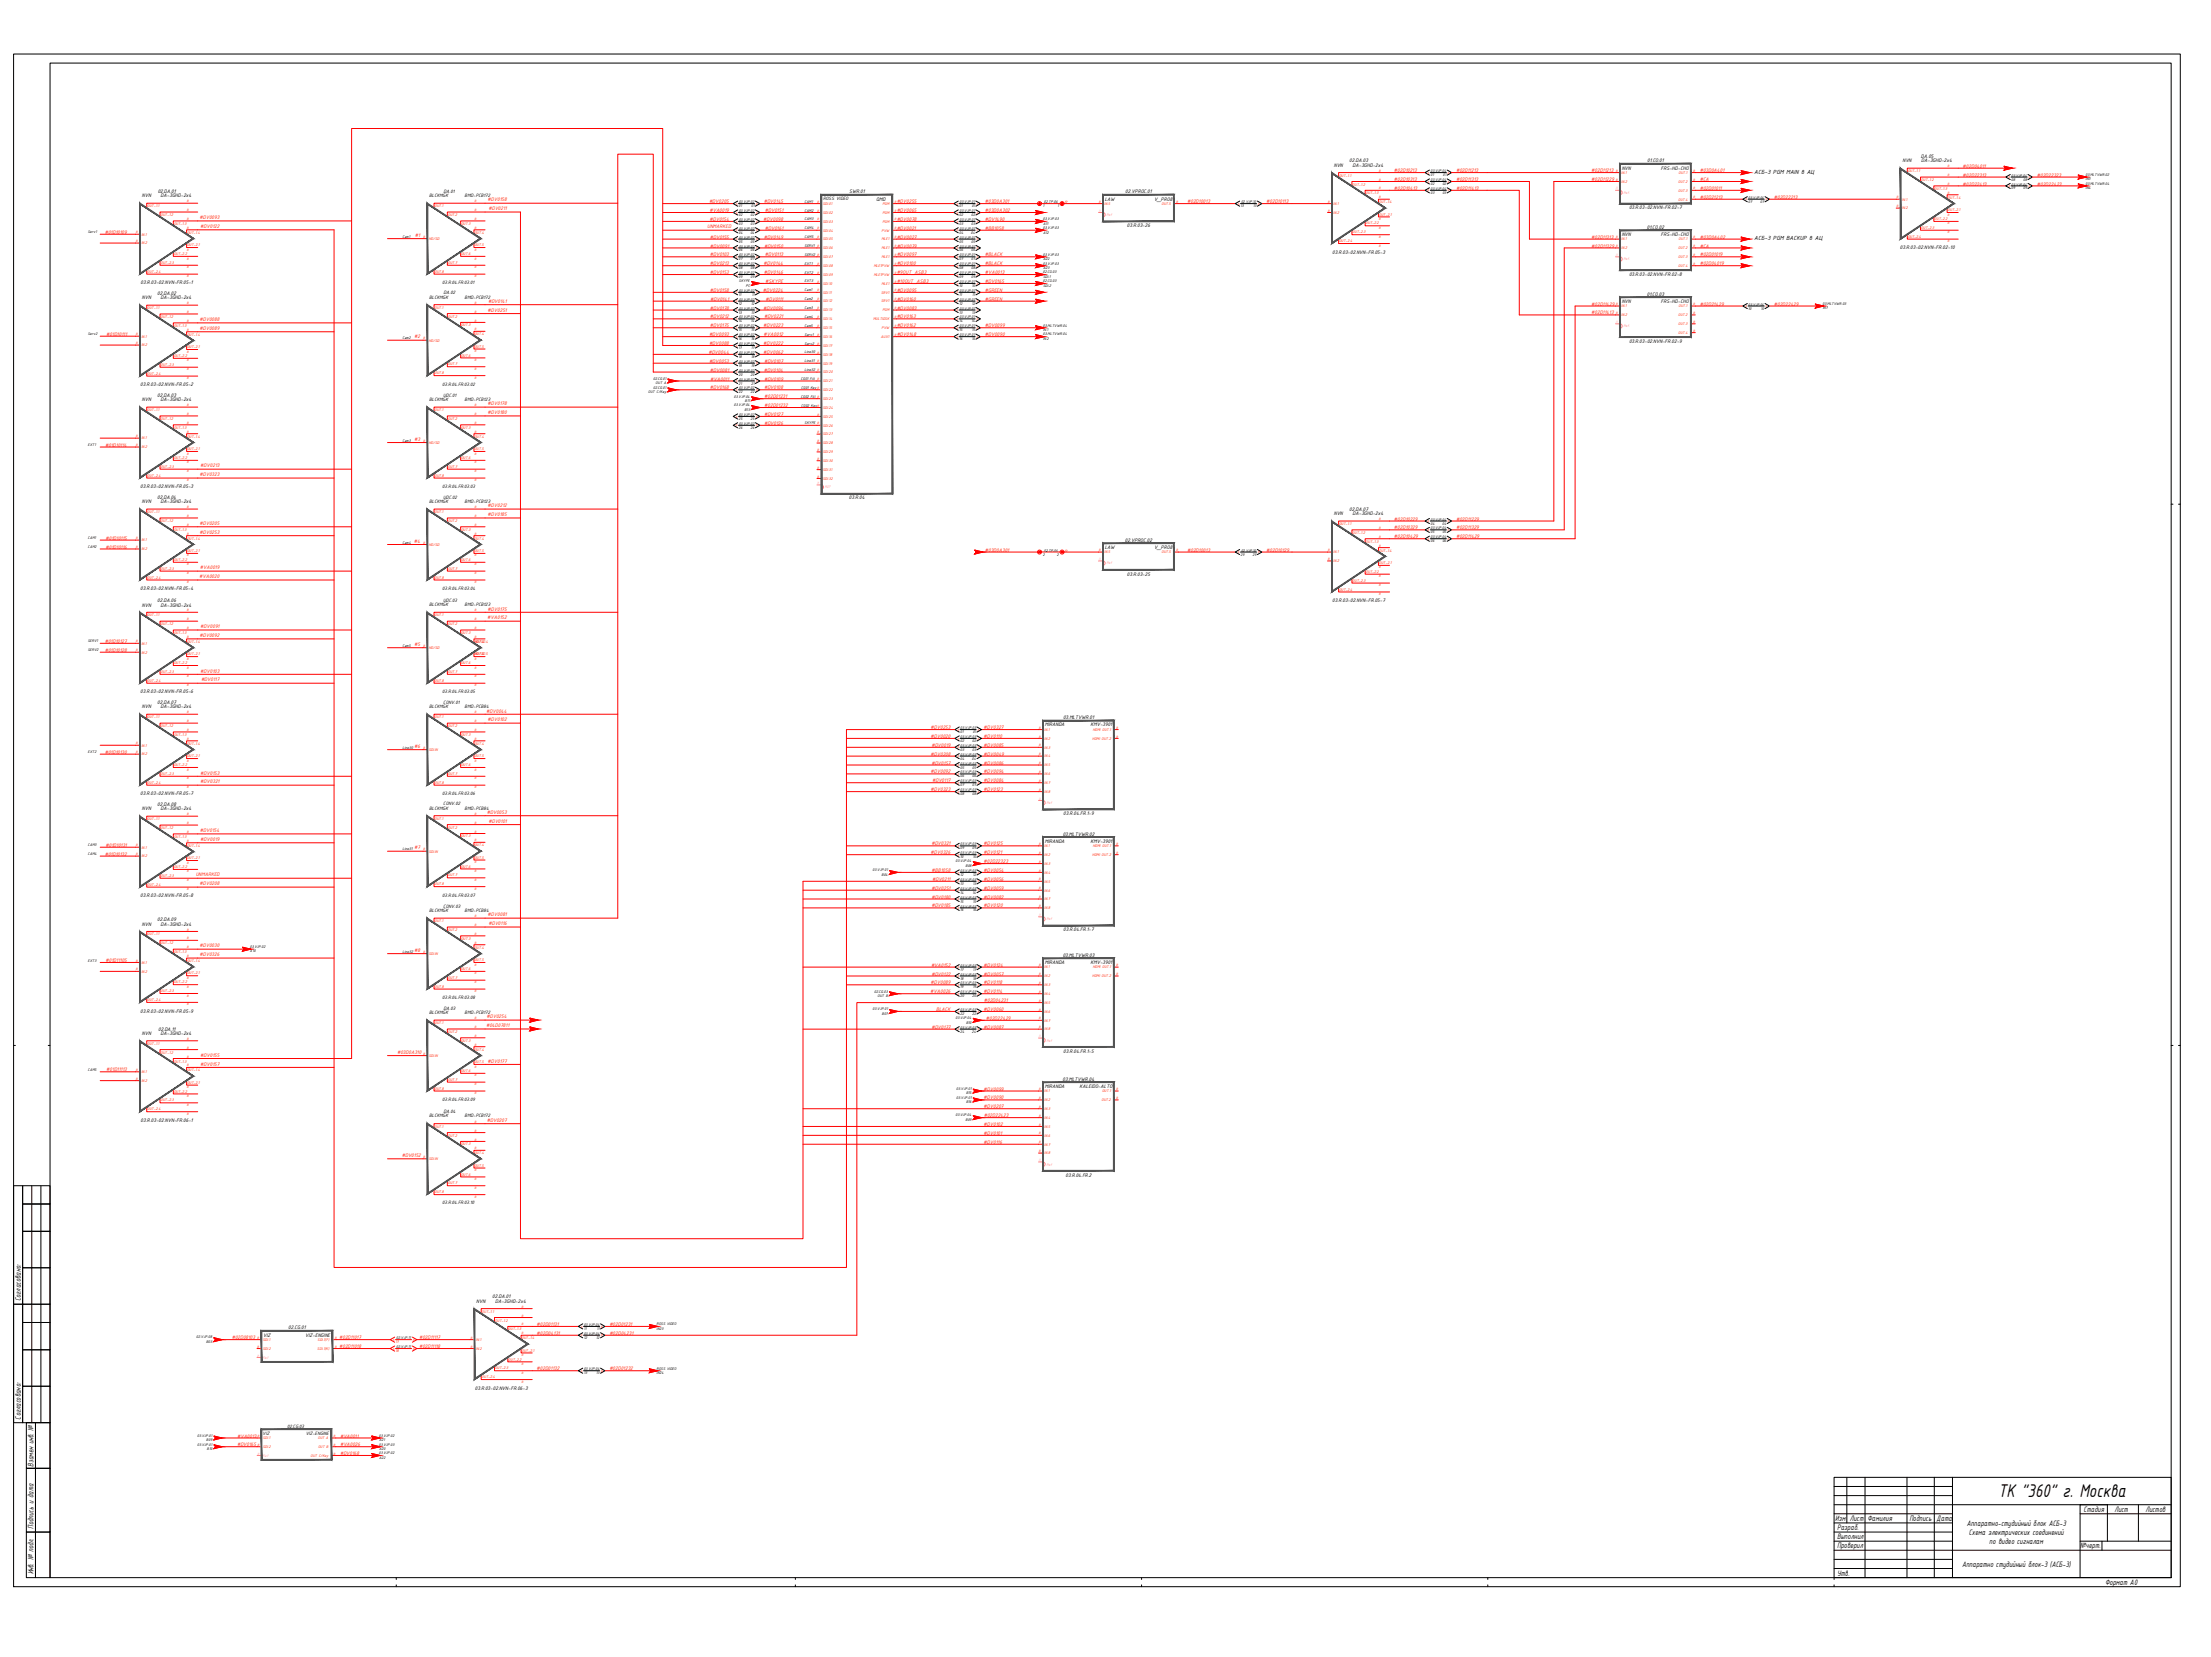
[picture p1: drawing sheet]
<svg xmlns="http://www.w3.org/2000/svg" width="1189mm" height="891mm" viewBox="0 0 1189 891" stroke-linecap="round" stroke-linejoin="round" font-family="sans-serif">
<defs><g id="words">
<text font-size="10.6" x="1074" y="805">TK &quot;360&quot; г. Москва</text>
<g font-size="4.6">
<text x="11" y="700" transform="rotate(-90 11 700)">Согласовано:</text>
<text x="11" y="763" transform="rotate(-90 11 763)">Согласовано:</text>
<text x="18" y="789" transform="rotate(-90 18 789)">Взамен инв. №</text>
<text x="1121" y="813">Стадия</text>
<text x="1137" y="813">Лист</text>
<text x="1154" y="813">Листов</text>
<text x="987" y="818">Изм</text>
<text x="995" y="818">Лист</text>
<text x="1004" y="818">Фамилия</text>
<text x="1027" y="818">Подпись</text>
<text x="1041" y="818">Дата</text>
<text x="1058" y="820">Аппаратно-студийный блок АСБ-3</text>
<text x="18" y="822" transform="rotate(-90 18 822)">Подпись и дата</text>
<text x="988" y="828">Выполнил</text>
<text x="988" y="823">Разраб.</text>
<text x="1059" y="825">Схема электрических соединений</text>
<text x="988" y="833">Проверил</text>
<text x="1070" y="830">по видео сигналам</text>
<text x="1119" y="832">№черт.</text>
<text x="1055" y="842">Аппаратно студийный блок-3 (АСБ-3)</text>
<text x="18" y="847" transform="rotate(-90 18 847)">Инв. № подл.</text>
<text x="988" y="847">Утв.</text>
<text x="1132" y="852">Формат А0</text>
</g>
<g font-size="3.4">
<text x="943" y="94">АСБ-3 PGM MAIN в АЦ</text>
<text x="943" y="129">АСБ-3 PGM BACKUP в АЦ</text>
</g>
<g font-size="3">
<text x="717" y="90">NVN</text>
<text x="726" y="87">02.DA.03</text>
<text x="727" y="90">DA-3GHD-2x4</text>
<text x="886" y="87">01.CO.01</text>
<text x="1023" y="87">NVN</text>
<text x="1033" y="85">DA.05</text>
<text x="1033" y="87">DA-3GHD-2x4</text>
<text x="872" y="91">NVN</text>
<text x="893" y="91">FRS-HD-CHO</text>
<text x="76" y="106">NVN</text>
<text x="85" y="104">02.DA.01</text>
<text x="86" y="106">DA-3GHD-2x4</text>
<text x="457" y="104">SWR.01</text>
<text x="471" y="108">QMD</text>
<text x="594" y="108">LAW</text>
<text x="605" y="104">02.VPROC.01</text>
<text x="621" y="108">V_PRO8</text>
<text x="876" y="113">03.R.03-02.NVN-FR.02-7</text>
<text x="606" y="122">03.R.03-26</text>
<text x="886" y="123">01.CO.02</text>
<text x="872" y="127">NVN</text>
<text x="893" y="127">FRS-HD-CHO</text>
<text x="716" y="136">03.R.03-02.NVN-FR.05-3</text>
<text x="1022" y="134">03.R.03-02.NVN-FR.02-10</text>
<text x="876" y="148">03.R.03-02.NVN-FR.02-8</text>
<text x="76" y="153">03.R.03-02.NVN-FR.05-1</text>
<text x="76" y="161">NVN</text>
<text x="85" y="159">02.DA.02</text>
<text x="86" y="161">DA-3GHD-2x4</text>
<text x="886" y="159">01.CO.03</text>
<text x="872" y="163">NVN</text>
<text x="893" y="163">FRS-HD-CHO</text>
<text x="876" y="184">03.R.03-02.NVN-FR.02-9</text>
<text x="75" y="208">03.R.03-02.NVN-FR.05-2</text>
<text x="76" y="216">NVN</text>
<text x="85" y="213">02.DA.03</text>
<text x="86" y="216">DA-3GHD-2x4</text>
<text x="75" y="263">03.R.03-02.NVN-FR.05-3</text>
<text x="85" y="268">02.DA.04</text>
<text x="457" y="269">03.R.04</text>
<text x="76" y="271">NVN</text>
<text x="86" y="271">DA-3GHD-2x4</text>
<text x="726" y="275">02.DA.07</text>
<text x="717" y="277">NVN</text>
<text x="727" y="277">DA-3GHD-2x4</text>
<text x="605" y="291">02.VPROC.02</text>
<text x="594" y="295">LAW</text>
<text x="621" y="295">V_PRO8</text>
<text x="606" y="309">03.R.03-25</text>
<text x="75" y="317">03.R.03-02.NVN-FR.05-4</text>
<text x="85" y="324">02.DA.06</text>
<text x="716" y="324">03.R.03-02.NVN-FR.05-7</text>
<text x="76" y="326">NVN</text>
<text x="86" y="326">DA-3GHD-2x4</text>
<text x="75" y="373">03.R.03-02.NVN-FR.05-6</text>
<text x="76" y="381">NVN</text>
<text x="85" y="379">02.DA.07</text>
<text x="86" y="381">DA-3GHD-2x4</text>
<text x="572" y="387">03.MLTVWR.01</text>
<text x="562" y="391">MIRANDA</text>
<text x="586" y="391">KMV-3901</text>
<text x="75" y="428">03.R.03-02.NVN-FR.05-7</text>
<text x="76" y="436">NVN</text>
<text x="85" y="433">02.DA.08</text>
<text x="86" y="436">DA-3GHD-2x4</text>
<text x="572" y="438">03.R.04.FR.1-9</text>
<text x="571" y="449">03.MLTVWR.02</text>
<text x="562" y="453">MIRANDA</text>
<text x="586" y="453">KMV-3901</text>
<text x="75" y="482">03.R.03-02.NVN-FR.05-8</text>
<text x="76" y="498">NVN</text>
<text x="85" y="495">02.DA.09</text>
<text x="86" y="498">DA-3GHD-2x4</text>
<text x="572" y="501">03.R.04.FR.1-7</text>
<text x="571" y="515">03.MLTVWR.03</text>
<text x="562" y="518">MIRANDA</text>
<text x="586" y="518">KMV-3901</text>
<text x="75" y="544">03.R.03-02.NVN-FR.05-9</text>
<text x="76" y="557">NVN</text>
<text x="85" y="554">02.DA.11</text>
<text x="86" y="557">DA-3GHD-2x4</text>
<text x="572" y="566">03.R.04.FR.1-5</text>
<text x="571" y="581">03.MLTVWR.04</text>
<text x="562" y="585">MIRANDA</text>
<text x="581" y="585">KALEIDO-ALTO</text>
<text x="76" y="603">03.R.03-02.NVN-FR.06-1</text>
<text x="573" y="633">03.R.04.FR.2</text>
<text x="256" y="701">NVN</text>
<text x="265" y="698">02.DA.01</text>
<text x="266" y="701">DA-3GHD-2x4</text>
<text x="142" y="719">VIZ</text>
<text x="155" y="715">02.CG.01</text>
<text x="164" y="719">VIZ-ENGINE</text>
<text x="255" y="747">03.R.03-02.NVN-FR.06-3</text>
</g>
<g font-size="3" fill="#ff2600">
<text x="750" y="93">#02D10213</text>
<text x="783" y="93">#02D11213</text>
<text x="856" y="93">#02D11213</text>
<text x="914" y="93">#03D0A401</text>
<text x="1055" y="90">#02D04011</text>
<text x="1055" y="95">#02D22313</text>
<text x="1095" y="95">#02D22323</text>
<text x="750" y="97">#02D10313</text>
<text x="783" y="97">#02D11313</text>
<text x="856" y="97">#02D11229</text>
<text x="914" y="97">#CA</text>
<text x="1055" y="100">#02D22413</text>
<text x="1095" y="100">#02D22423</text>
<text x="750" y="102">#02D10413</text>
<text x="783" y="102">#02D11413</text>
<text x="914" y="102">#02D01011</text>
<text x="914" y="107">#02D21213</text>
<text x="954" y="107">#02D22213</text>
<text x="262" y="108">#DV0158</text>
<text x="263" y="113">#DV0211</text>
<text x="381" y="109">#DV0205</text>
<text x="411" y="109">#DV0145</text>
<text x="482" y="109">#DV0255</text>
<text x="530" y="109">#03D0A301</text>
<text x="638" y="109">#02D10013</text>
<text x="681" y="109">#02D10113</text>
<text x="107" y="118">#DV0093</text>
<text x="381" y="114">#VA0019</text>
<text x="382" y="119">#DV0154</text>
<text x="410" y="119">#DV0098</text>
<text x="411" y="114">#DV0151</text>
<text x="482" y="114">#DV0065</text>
<text x="482" y="119">#DV0078</text>
<text x="530" y="114">#03D0A302</text>
<text x="530" y="119">#DV1490</text>
<text x="56" y="126">#01D10109</text>
<text x="108" y="123">#DV0122</text>
<text x="380" y="123">UNMARKED</text>
<text x="411" y="124">#DV0161</text>
<text x="482" y="124">#DV0021</text>
<text x="530" y="124">#BB1058</text>
<text x="223" y="127">#1</text>
<text x="382" y="128">#DV0155</text>
<text x="411" y="128">#DV0149</text>
<text x="482" y="128">#DV0027</text>
<text x="856" y="128">#02D11313</text>
<text x="914" y="128">#03D0A402</text>
<text x="382" y="133">#DV0091</text>
<text x="382" y="138">#DV0103</text>
<text x="411" y="133">#DV0150</text>
<text x="411" y="138">#DV0113</text>
<text x="482" y="133">#DV0079</text>
<text x="482" y="138">#DV0097</text>
<text x="530" y="138">#BLACK</text>
<text x="856" y="133">#02D11329</text>
<text x="914" y="133">#CA</text>
<text x="914" y="138">#02D01019</text>
<text x="382" y="143">#DV0213</text>
<text x="411" y="143">#DV0144</text>
<text x="482" y="143">#DV0100</text>
<text x="530" y="143">#BLACK</text>
<text x="914" y="143">#02D04019</text>
<text x="382" y="147">#DV0153</text>
<text x="411" y="147">#DV0146</text>
<text x="482" y="147">#9OUT_ASB3</text>
<text x="530" y="147">#VA0013</text>
<text x="412" y="152">#SKYPE</text>
<text x="482" y="152">#10OUT_ASB3</text>
<text x="530" y="152">#DV0165</text>
<text x="382" y="157">#DV0158</text>
<text x="382" y="162">#DV0141</text>
<text x="410" y="157">#DV0224</text>
<text x="412" y="162">#DV0111</text>
<text x="482" y="157">#DV0095</text>
<text x="482" y="162">#DV0160</text>
<text x="530" y="157">#GREEN</text>
<text x="530" y="162">#GREEN</text>
<text x="262" y="168">#DV0251</text>
<text x="262" y="163">#DV0141</text>
<text x="382" y="166">#DV0178</text>
<text x="410" y="166">#DV0096</text>
<text x="482" y="166">#DV0083</text>
<text x="856" y="164">#02D11429</text>
<text x="914" y="164">#02D21429</text>
<text x="954" y="164">#02D22429</text>
<text x="107" y="173">#DV0088</text>
<text x="382" y="171">#DV0212</text>
<text x="411" y="171">#DV0221</text>
<text x="482" y="171">#DV0163</text>
<text x="856" y="169">#02D11413</text>
<text x="107" y="177">#DV0089</text>
<text x="382" y="176">#DV0175</text>
<text x="410" y="176">#DV0223</text>
<text x="482" y="176">#DV0162</text>
<text x="530" y="176">#DV0099</text>
<text x="57" y="181">#01D10111</text>
<text x="223" y="182">#2</text>
<text x="381" y="181">#DV0093</text>
<text x="381" y="186">#DV0088</text>
<text x="410" y="186">#DV0222</text>
<text x="411" y="181">#VA0012</text>
<text x="482" y="181">#DV0148</text>
<text x="530" y="181">#DV0090</text>
<text x="381" y="190">#DV0044</text>
<text x="410" y="190">#DV0062</text>
<text x="381" y="195">#DV0053</text>
<text x="411" y="195">#DV0107</text>
<text x="382" y="200">#DV0081</text>
<text x="411" y="200">#DV0104</text>
<text x="382" y="209">#DV0168</text>
<text x="382" y="205">#VA0011</text>
<text x="411" y="205">#DV0109</text>
<text x="411" y="209">#DV0108</text>
<text x="411" y="214">#02D01231</text>
<text x="262" y="218">#DV0178</text>
<text x="411" y="219">#02D01232</text>
<text x="262" y="223">#DV0180</text>
<text x="411" y="224">#DV0127</text>
<text x="411" y="228">#DV0126</text>
<text x="223" y="237">#3</text>
<text x="57" y="240">#01D10114</text>
<text x="108" y="251">#DV0213</text>
<text x="107" y="256">#DV0323</text>
<text x="262" y="273">#DV0212</text>
<text x="262" y="278">#DV0185</text>
<text x="750" y="280">#02D10229</text>
<text x="783" y="280">#02D11229</text>
<text x="107" y="282">#DV0205</text>
<text x="107" y="287">#DV0253</text>
<text x="750" y="285">#02D10329</text>
<text x="783" y="285">#02D11329</text>
<text x="57" y="290">#01D10115</text>
<text x="223" y="292">#4</text>
<text x="750" y="289">#02D10429</text>
<text x="783" y="289">#02D11429</text>
<text x="57" y="295">#01D10116</text>
<text x="530" y="297">#03D0A301</text>
<text x="638" y="297">#02D10013</text>
<text x="681" y="297">#02D10129</text>
<text x="107" y="311">#VA0020</text>
<text x="108" y="306">#VA0019</text>
<text x="262" y="328">#DV0175</text>
<text x="262" y="333">#VA0152</text>
<text x="108" y="338">#DV0091</text>
<text x="56" y="346">#01D10127</text>
<text x="107" y="343">#DV0092</text>
<text x="223" y="347">#5</text>
<text x="56" y="350">#01D10128</text>
<text x="108" y="362">#DV0103</text>
<text x="108" y="366">#DV0117</text>
<text x="261" y="383">#DV0044</text>
<text x="262" y="388">#DV0102</text>
<text x="500" y="392">#DV0253</text>
<text x="529" y="392">#DV0327</text>
<text x="500" y="397">#DV0020</text>
<text x="501" y="402">#DV0019</text>
<text x="529" y="397">#DV0110</text>
<text x="529" y="402">#DV0085</text>
<text x="56" y="405">#01D10130</text>
<text x="223" y="402">#6</text>
<text x="500" y="406">#DV0208</text>
<text x="529" y="406">#DV0049</text>
<text x="501" y="411">#DV0157</text>
<text x="529" y="411">#DV0086</text>
<text x="108" y="416">#DV0153</text>
<text x="500" y="416">#DV0092</text>
<text x="529" y="416">#DV0094</text>
<text x="108" y="421">#DV0321</text>
<text x="500" y="425">#DV0323</text>
<text x="501" y="421">#DV0117</text>
<text x="529" y="421">#DV0084</text>
<text x="529" y="425">#DV0123</text>
<text x="262" y="438">#DV0053</text>
<text x="263" y="442">#DV0101</text>
<text x="108" y="447">#DV0154</text>
<text x="57" y="455">#01D10131</text>
<text x="108" y="452">#DV0019</text>
<text x="501" y="455">#DV0321</text>
<text x="529" y="455">#DV0125</text>
<text x="56" y="460">#01D10132</text>
<text x="223" y="457">#7</text>
<text x="500" y="459">#DV0326</text>
<text x="529" y="459">#DV0121</text>
<text x="529" y="464">#02D22323</text>
<text x="105" y="471">UNMARKED</text>
<text x="501" y="469">#BB1058</text>
<text x="501" y="474">#DV0211</text>
<text x="529" y="469">#DV0054</text>
<text x="529" y="474">#DV0056</text>
<text x="107" y="476">#DV0208</text>
<text x="501" y="478">#DV0251</text>
<text x="529" y="478">#DV0059</text>
<text x="501" y="483">#DV0180</text>
<text x="529" y="483">#DV0082</text>
<text x="501" y="488">#DV0185</text>
<text x="529" y="488">#DV0120</text>
<text x="262" y="493">#DV0081</text>
<text x="263" y="498">#DV0116</text>
<text x="107" y="509">#DV0030</text>
<text x="107" y="514">#DV0326</text>
<text x="223" y="512">#8</text>
<text x="57" y="517">#01D11105</text>
<text x="501" y="520">#VA0152</text>
<text x="529" y="520">#DV0124</text>
<text x="501" y="525">#DV0122</text>
<text x="529" y="525">#DV0057</text>
<text x="500" y="529">#DV0089</text>
<text x="529" y="529">#DV0118</text>
<text x="500" y="534">#VA0026</text>
<text x="529" y="534">#DV0114</text>
<text x="529" y="539">#02D04231</text>
<text x="503" y="544">BLACK</text>
<text x="529" y="544">#DV0060</text>
<text x="262" y="548">#DV0254</text>
<text x="530" y="548">#02D22429</text>
<text x="261" y="552">#04D07811</text>
<text x="501" y="553">#DV0177</text>
<text x="529" y="553">#DV0087</text>
<text x="108" y="568">#DV0155</text>
<text x="214" y="567">#03D0A310</text>
<text x="108" y="573">#DV0157</text>
<text x="262" y="571">#DV0177</text>
<text x="57" y="576">#01D11113</text>
<text x="529" y="586">#DV0099</text>
<text x="529" y="591">#DV0090</text>
<text x="529" y="596">#DV0207</text>
<text x="262" y="603">#DV0207</text>
<text x="529" y="606">#DV0102</text>
<text x="529" y="601">#02D22423</text>
<text x="529" y="610">#DV0101</text>
<text x="529" y="615">#DV0116</text>
<text x="216" y="622">#DV0152</text>
<text x="289" y="713">#02D01131</text>
<text x="328" y="713">#02D01231</text>
<text x="289" y="718">#02D04131</text>
<text x="328" y="718">#02D04231</text>
<text x="289" y="737">#02D01132</text>
<text x="328" y="737">#02D01232</text>
</g>
<g font-size="2.9" fill="#ff2600">
<text x="125" y="720">#02D08103</text>
<text x="182" y="720">#02D11017</text>
<text x="182" y="725">#02D11018</text>
<text x="225" y="720">#02D11117</text>
<text x="225" y="725">#02D11118</text>
<text x="128" y="773">#VA0013</text>
<text x="183" y="773">#VA0011</text>
<text x="128" y="778">#DV0165</text>
<text x="183" y="778">#VA0026</text>
<text x="183" y="782">#DV0168</text>
</g>
<g font-size="2.8">
<text x="231" y="106">BLCKMGK</text>
<text x="238" y="104">DA.01</text>
<text x="250" y="106">BMD-PCB172</text>
<text x="443" y="108">ROSS VIDEO</text>
<text x="238" y="153">03.R.04.FR.03.01</text>
<text x="231" y="161">BLCKMGK</text>
<text x="238" y="158">DA.02</text>
<text x="250" y="161">BMD-PCB172</text>
<text x="238" y="207">03.R.04.FR.03.02</text>
<text x="231" y="216">BLCKMGK</text>
<text x="238" y="213">UDC.01</text>
<text x="250" y="216">BMD-PCB123</text>
<text x="238" y="263">03.R.04.FR.03.03</text>
<text x="238" y="268">UDC.02</text>
<text x="231" y="271">BLCKMGK</text>
<text x="250" y="271">BMD-PCB123</text>
<text x="238" y="317">03.R.04.FR.03.04</text>
<text x="238" y="324">UDC.03</text>
<text x="231" y="326">BLCKMGK</text>
<text x="250" y="326">BMD-PCB123</text>
<text x="238" y="373">03.R.04.FR.03.05</text>
<text x="231" y="381">BLCKMGK</text>
<text x="238" y="378">CONV.01</text>
<text x="250" y="381">BMD-PCB84</text>
<text x="238" y="428">03.R.04.FR.03.06</text>
<text x="231" y="435">BLCKMGK</text>
<text x="238" y="433">CONV.02</text>
<text x="250" y="435">BMD-PCB84</text>
<text x="238" y="482">03.R.04.FR.03.07</text>
<text x="231" y="491">BLCKMGK</text>
<text x="238" y="488">CONV.03</text>
<text x="250" y="491">BMD-PCB84</text>
<text x="238" y="537">03.R.04.FR.03.08</text>
<text x="231" y="545">BLCKMGK</text>
<text x="238" y="543">DA.03</text>
<text x="250" y="545">BMD-PCB172</text>
<text x="238" y="592">03.R.04.FR.03.09</text>
<text x="238" y="598">DA.04</text>
<text x="231" y="601">BLCKMGK</text>
<text x="250" y="601">BMD-PCB172</text>
<text x="238" y="648">03.R.04.FR.03.10</text>
</g>
<g font-size="2.7">
<text x="154" y="768">02.CG.03</text>
<text x="141" y="771">VIZ</text>
<text x="164" y="771">VIZ-ENGINE</text>
</g>
<g font-size="2.2" fill="#ff2600">
<text x="720" y="95">OUT-1.1</text>
<text x="872" y="94">IN.1</text>
<text x="903" y="94">OUT.1</text>
<text x="1026" y="93">OUT-1.1</text>
<text x="727" y="100">OUT-1.2</text>
<text x="872" y="98">IN.2</text>
<text x="902" y="98">OUT.2</text>
<text x="1033" y="97">OUT-1.2</text>
<text x="734" y="104">OUT-1.3</text>
<text x="902" y="103">OUT.3</text>
<text x="902" y="108">OUT.4</text>
<text x="1023" y="108">IN.1</text>
<text x="1040" y="102">OUT-1.3</text>
<text x="1047" y="107">OUT-1.4</text>
<text x="79" y="111">OUT-1.1</text>
<text x="234" y="111">OUT.1</text>
<text x="442" y="110">SDI.01</text>
<text x="474" y="110">PGM</text>
<text x="594" y="110">IN.5</text>
<text x="625" y="110">OUT.5</text>
<text x="717" y="110">IN.1</text>
<text x="742" y="109">OUT-1.4</text>
<text x="1023" y="113">IN.2</text>
<text x="1047" y="114">OUT-2.1</text>
<text x="86" y="116">OUT-1.2</text>
<text x="241" y="116">OUT.2</text>
<text x="442" y="115">SDI.02</text>
<text x="442" y="120">SDI.03</text>
<text x="474" y="115">PGM</text>
<text x="474" y="120">PGM</text>
<text x="717" y="115">IN.2</text>
<text x="742" y="116">OUT-2.1</text>
<text x="1040" y="118">OUT-2.2</text>
<text x="93" y="121">OUT-1.3</text>
<text x="101" y="126">OUT-1.4</text>
<text x="248" y="121">OUT.3</text>
<text x="255" y="126">OUT.4</text>
<text x="442" y="125">SDI.04</text>
<text x="474" y="125">PVW</text>
<text x="727" y="125">OUT-2.3</text>
<text x="734" y="121">OUT-2.2</text>
<text x="1033" y="123">OUT-2.3</text>
<text x="76" y="127">IN.1</text>
<text x="76" y="131">IN.2</text>
<text x="231" y="129">HD/SD</text>
<text x="442" y="129">SDI.05</text>
<text x="474" y="129">MLE1</text>
<text x="720" y="130">OUT-2.4</text>
<text x="872" y="129">IN.1</text>
<text x="903" y="129">OUT.1</text>
<text x="1026" y="128">OUT-2.4</text>
<text x="93" y="137">OUT-2.2</text>
<text x="101" y="132">OUT-2.1</text>
<text x="248" y="137">OUT.6</text>
<text x="255" y="132">OUT.5</text>
<text x="442" y="134">SDI.06</text>
<text x="474" y="134">MLE1</text>
<text x="872" y="134">IN.2</text>
<text x="902" y="134">OUT.2</text>
<text x="86" y="142">OUT-2.3</text>
<text x="241" y="142">OUT.7</text>
<text x="442" y="139">SDI.07</text>
<text x="442" y="144">SDI.08</text>
<text x="470" y="144">MLE1PVW</text>
<text x="474" y="139">MLE1</text>
<text x="902" y="139">OUT.3</text>
<text x="902" y="144">OUT.4</text>
<text x="79" y="147">OUT-2.4</text>
<text x="234" y="147">OUT.8</text>
<text x="442" y="148">SDI.09</text>
<text x="470" y="148">MLE1PVW</text>
<text x="442" y="153">SDI.10</text>
<text x="474" y="153">MLE1</text>
<text x="442" y="158">SDI.11</text>
<text x="474" y="158">SRV1</text>
<text x="79" y="166">OUT-1.1</text>
<text x="234" y="166">OUT.1</text>
<text x="442" y="163">SDI.12</text>
<text x="442" y="167">SDI.13</text>
<text x="474" y="163">SRV1</text>
<text x="474" y="167">PGM</text>
<text x="872" y="165">IN.1</text>
<text x="903" y="165">OUT.1</text>
<text x="86" y="171">OUT-1.2</text>
<text x="241" y="171">OUT.2</text>
<text x="442" y="172">SDI.14</text>
<text x="470" y="172">MULTIDSK</text>
<text x="872" y="170">IN.2</text>
<text x="902" y="170">OUT.2</text>
<text x="93" y="176">OUT-1.3</text>
<text x="248" y="176">OUT.3</text>
<text x="442" y="177">SDI.15</text>
<text x="474" y="177">PVW</text>
<text x="902" y="175">OUT.3</text>
<text x="902" y="180">OUT.4</text>
<text x="76" y="181">IN.1</text>
<text x="101" y="181">OUT-1.4</text>
<text x="231" y="184">HD/SD</text>
<text x="255" y="180">OUT.4</text>
<text x="442" y="182">SDI.16</text>
<text x="474" y="182">AUX1</text>
<text x="76" y="186">IN.2</text>
<text x="93" y="192">OUT-2.2</text>
<text x="101" y="187">OUT-2.1</text>
<text x="248" y="192">OUT.6</text>
<text x="255" y="187">OUT.5</text>
<text x="442" y="186">SDI.17</text>
<text x="442" y="191">SDI.18</text>
<text x="86" y="197">OUT-2.3</text>
<text x="241" y="197">OUT.7</text>
<text x="442" y="196">SDI.19</text>
<text x="79" y="202">OUT-2.4</text>
<text x="234" y="201">OUT.8</text>
<text x="442" y="201">SDI.20</text>
<text x="442" y="206">SDI.21</text>
<text x="442" y="210">SDI.22</text>
<text x="442" y="215">SDI.23</text>
<text x="79" y="221">OUT-1.1</text>
<text x="234" y="221">OUT.1</text>
<text x="442" y="220">SDI.24</text>
<text x="86" y="226">OUT-1.2</text>
<text x="241" y="226">OUT.2</text>
<text x="442" y="225">SDI.25</text>
<text x="93" y="231">OUT-1.3</text>
<text x="248" y="231">OUT.3</text>
<text x="442" y="229">SDI.26</text>
<text x="76" y="236">IN.1</text>
<text x="101" y="235">OUT-1.4</text>
<text x="231" y="239">HD/SD</text>
<text x="255" y="235">OUT.4</text>
<text x="442" y="234">SDI.27</text>
<text x="442" y="239">SDI.28</text>
<text x="76" y="241">IN.2</text>
<text x="101" y="242">OUT-2.1</text>
<text x="255" y="242">OUT.5</text>
<text x="442" y="244">SDI.29</text>
<text x="86" y="252">OUT-2.3</text>
<text x="93" y="247">OUT-2.2</text>
<text x="241" y="252">OUT.7</text>
<text x="248" y="247">OUT.6</text>
<text x="442" y="248">SDI.30</text>
<text x="79" y="256">OUT-2.4</text>
<text x="234" y="256">OUT.8</text>
<text x="442" y="253">SDI.31</text>
<text x="442" y="258">SDI.32</text>
<text x="79" y="276">OUT-1.1</text>
<text x="234" y="276">OUT.1</text>
<text x="86" y="281">OUT-1.2</text>
<text x="241" y="281">OUT.2</text>
<text x="93" y="285">OUT-1.3</text>
<text x="248" y="285">OUT.3</text>
<text x="720" y="282">OUT-1.1</text>
<text x="727" y="287">OUT-1.2</text>
<text x="76" y="291">IN.1</text>
<text x="101" y="290">OUT-1.4</text>
<text x="231" y="294">HD/SD</text>
<text x="255" y="290">OUT.4</text>
<text x="734" y="292">OUT-1.3</text>
<text x="76" y="296">IN.2</text>
<text x="101" y="297">OUT-2.1</text>
<text x="255" y="297">OUT.5</text>
<text x="594" y="298">IN.5</text>
<text x="625" y="298">OUT.5</text>
<text x="717" y="298">IN.1</text>
<text x="742" y="297">OUT-1.4</text>
<text x="93" y="302">OUT-2.2</text>
<text x="248" y="302">OUT.6</text>
<text x="717" y="302">IN.2</text>
<text x="742" y="303">OUT-2.1</text>
<text x="79" y="311">OUT-2.4</text>
<text x="86" y="306">OUT-2.3</text>
<text x="234" y="311">OUT.8</text>
<text x="241" y="306">OUT.7</text>
<text x="734" y="308">OUT-2.2</text>
<text x="720" y="318">OUT-2.4</text>
<text x="727" y="313">OUT-2.3</text>
<text x="79" y="331">OUT-1.1</text>
<text x="234" y="331">OUT.1</text>
<text x="86" y="336">OUT-1.2</text>
<text x="93" y="341">OUT-1.3</text>
<text x="241" y="336">OUT.2</text>
<text x="248" y="341">OUT.3</text>
<text x="76" y="347">IN.1</text>
<text x="101" y="346">OUT-1.4</text>
<text x="255" y="346">HD/SD.4</text>
<text x="255" y="346">OUT.4</text>
<text x="76" y="351">IN.2</text>
<text x="101" y="352">OUT-2.1</text>
<text x="231" y="349">HD/SD</text>
<text x="255" y="352">HD/SD.5</text>
<text x="255" y="352">OUT.5</text>
<text x="93" y="357">OUT-2.2</text>
<text x="248" y="357">OUT.6</text>
<text x="86" y="362">OUT-2.3</text>
<text x="241" y="362">OUT.7</text>
<text x="79" y="367">OUT-2.4</text>
<text x="234" y="367">OUT.8</text>
<text x="79" y="386">OUT-1.1</text>
<text x="234" y="386">OUT.1</text>
<text x="86" y="391">OUT-1.2</text>
<text x="93" y="396">OUT-1.3</text>
<text x="241" y="391">OUT.2</text>
<text x="248" y="396">OUT.3</text>
<text x="562" y="393">IN.1</text>
<text x="588" y="393">HDMI OUT.1</text>
<text x="76" y="401">IN.1</text>
<text x="101" y="401">OUT-1.4</text>
<text x="255" y="401">OUT.4</text>
<text x="562" y="398">IN.2</text>
<text x="587" y="398">HDMI OUT.2</text>
<text x="76" y="406">IN.2</text>
<text x="101" y="407">OUT-2.1</text>
<text x="231" y="404">SDI.IN</text>
<text x="255" y="407">OUT.5</text>
<text x="562" y="403">IN.3</text>
<text x="562" y="407">IN.4</text>
<text x="93" y="412">OUT-2.2</text>
<text x="248" y="412">OUT.6</text>
<text x="562" y="412">IN.5</text>
<text x="86" y="417">OUT-2.3</text>
<text x="241" y="417">OUT.7</text>
<text x="562" y="417">IN.6</text>
<text x="79" y="421">OUT-2.4</text>
<text x="234" y="421">OUT.8</text>
<text x="562" y="422">IN.7</text>
<text x="562" y="426">IN.8</text>
<text x="79" y="441">OUT-1.1</text>
<text x="234" y="441">OUT.1</text>
<text x="86" y="446">OUT-1.2</text>
<text x="241" y="446">OUT.2</text>
<text x="93" y="451">OUT-1.3</text>
<text x="101" y="455">OUT-1.4</text>
<text x="248" y="450">OUT.3</text>
<text x="255" y="455">OUT.4</text>
<text x="562" y="456">IN.1</text>
<text x="588" y="456">HDMI OUT.1</text>
<text x="76" y="456">IN.1</text>
<text x="76" y="461">IN.2</text>
<text x="101" y="462">OUT-2.1</text>
<text x="231" y="458">SDI.IN</text>
<text x="255" y="462">OUT.5</text>
<text x="562" y="460">IN.2</text>
<text x="587" y="460">HDMI OUT.2</text>
<text x="93" y="467">OUT-2.2</text>
<text x="248" y="467">OUT.6</text>
<text x="562" y="465">IN.3</text>
<text x="86" y="472">OUT-2.3</text>
<text x="241" y="471">OUT.7</text>
<text x="562" y="470">IN.4</text>
<text x="79" y="476">OUT-2.4</text>
<text x="234" y="476">OUT.8</text>
<text x="562" y="475">IN.5</text>
<text x="562" y="479">IN.6</text>
<text x="562" y="484">IN.7</text>
<text x="562" y="489">IN.8</text>
<text x="234" y="496">OUT.1</text>
<text x="79" y="503">OUT-1.1</text>
<text x="241" y="501">OUT.2</text>
<text x="86" y="508">OUT-1.2</text>
<text x="248" y="505">OUT.3</text>
<text x="93" y="513">OUT-1.3</text>
<text x="231" y="513">SDI.IN</text>
<text x="255" y="510">OUT.4</text>
<text x="76" y="518">IN.1</text>
<text x="101" y="517">OUT-1.4</text>
<text x="248" y="522">OUT.6</text>
<text x="255" y="517">OUT.5</text>
<text x="562" y="521">IN.1</text>
<text x="588" y="521">HDMI OUT.1</text>
<text x="76" y="523">IN.2</text>
<text x="101" y="524">OUT-2.1</text>
<text x="241" y="526">OUT.7</text>
<text x="562" y="526">IN.2</text>
<text x="587" y="526">HDMI OUT.2</text>
<text x="86" y="533">OUT-2.3</text>
<text x="93" y="529">OUT-2.2</text>
<text x="234" y="531">OUT.8</text>
<text x="562" y="530">IN.3</text>
<text x="79" y="538">OUT-2.4</text>
<text x="562" y="535">IN.4</text>
<text x="562" y="540">IN.5</text>
<text x="562" y="545">IN.6</text>
<text x="234" y="551">OUT.1</text>
<text x="562" y="549">IN.7</text>
<text x="241" y="555">OUT.2</text>
<text x="562" y="554">IN.8</text>
<text x="79" y="562">OUT-1.1</text>
<text x="248" y="560">OUT.3</text>
<text x="86" y="567">OUT-1.2</text>
<text x="231" y="568">SDI.IN</text>
<text x="255" y="565">OUT.4</text>
<text x="93" y="571">OUT-1.3</text>
<text x="255" y="572">OUT.5</text>
<text x="76" y="577">IN.1</text>
<text x="76" y="582">IN.2</text>
<text x="101" y="576">OUT-1.4</text>
<text x="241" y="581">OUT.7</text>
<text x="248" y="576">OUT.6</text>
<text x="93" y="588">OUT-2.2</text>
<text x="101" y="583">OUT-2.1</text>
<text x="234" y="586">OUT.8</text>
<text x="562" y="587">IN.1</text>
<text x="593" y="587">OUT.1</text>
<text x="86" y="592">OUT-2.3</text>
<text x="562" y="592">IN.2</text>
<text x="592" y="592">OUT.2</text>
<text x="79" y="597">OUT-2.4</text>
<text x="562" y="597">IN.3</text>
<text x="562" y="602">IN.4</text>
<text x="234" y="606">OUT.1</text>
<text x="241" y="611">OUT.2</text>
<text x="562" y="606">IN.5</text>
<text x="562" y="611">IN.6</text>
<text x="248" y="616">OUT.3</text>
<text x="562" y="616">IN.7</text>
<text x="231" y="624">SDI.IN</text>
<text x="255" y="621">OUT.4</text>
<text x="562" y="621">IN.8</text>
<text x="255" y="627">OUT.5</text>
<text x="248" y="632">OUT.6</text>
<text x="234" y="642">OUT.8</text>
<text x="241" y="637">OUT.7</text>
<text x="259" y="706">OUT-1.1</text>
<text x="266" y="711">OUT-1.2</text>
<text x="273" y="715">OUT-1.3</text>
<text x="141" y="721">SDI.1</text>
<text x="141" y="726">SDI.2</text>
<text x="171" y="726">SDI.1(K)</text>
<text x="171" y="721">SDI.1(F)</text>
<text x="213" y="722">17</text>
<text x="256" y="721">IN.1</text>
<text x="256" y="726">IN.2</text>
<text x="280" y="720">OUT-1.4</text>
<text x="213" y="727">18</text>
<text x="273" y="732">OUT-2.2</text>
<text x="280" y="727">OUT-2.1</text>
<text x="266" y="736">OUT-2.3</text>
<text x="259" y="741">OUT-2.4</text>
<text x="141" y="774">SDI.1</text>
<text x="171" y="774">OUT A</text>
<text x="141" y="779">SDI.2</text>
<text x="171" y="779">OUT B</text>
<text x="167" y="783">OUT C/Key</text>
</g>
<g font-size="2.2">
<text x="769" y="95">01</text>
<text x="769" y="93">03.VJP.04</text>
<text x="776" y="95">01</text>
<text x="1082" y="95">03.VJP.04</text>
<text x="1121" y="95">03.MLTVWR.02</text>
<text x="769" y="99">02</text>
<text x="769" y="97">03.VJP.04</text>
<text x="776" y="99">02</text>
<text x="1082" y="100">03.VJP.04</text>
<text x="1082" y="97">08</text>
<text x="1082" y="102">09</text>
<text x="1088" y="97">08</text>
<text x="1088" y="102">09</text>
<text x="1121" y="99">03.MLTVWR.04</text>
<text x="1122" y="102">IN4</text>
<text x="1122" y="97">IN3</text>
<text x="769" y="104">03</text>
<text x="769" y="102">03.VJP.04</text>
<text x="776" y="104">03</text>
<text x="940" y="107">03.VJP.04</text>
<text x="397" y="111">01</text>
<text x="397" y="109">03.VJP.02</text>
<text x="404" y="111">01</text>
<text x="433" y="109">CAM1</text>
<text x="433" y="114">CAM2</text>
<text x="516" y="111">01</text>
<text x="516" y="109">03.VJP.01</text>
<text x="523" y="111">01</text>
<text x="561" y="111">1</text>
<text x="561" y="109">02.TP.06</text>
<text x="569" y="111">1</text>
<text x="667" y="111">13</text>
<text x="667" y="109">02.VJP.10</text>
<text x="674" y="111">13</text>
<text x="940" y="109">07</text>
<text x="947" y="109">07</text>
<text x="397" y="116">02</text>
<text x="397" y="114">03.VJP.02</text>
<text x="397" y="119">03.VJP.02</text>
<text x="404" y="116">02</text>
<text x="433" y="119">CAM3</text>
<text x="516" y="116">02</text>
<text x="516" y="114">03.VJP.01</text>
<text x="516" y="119">03.VJP.01</text>
<text x="522" y="116">02</text>
<text x="561" y="118">03.VJP.03</text>
<text x="47" y="125">Serv1</text>
<text x="397" y="121">03</text>
<text x="397" y="126">04</text>
<text x="397" y="124">03.VJP.02</text>
<text x="404" y="126">04</text>
<text x="404" y="121">03</text>
<text x="433" y="123">CAM4</text>
<text x="516" y="121">03</text>
<text x="516" y="126">04</text>
<text x="516" y="124">03.VJP.01</text>
<text x="522" y="126">04</text>
<text x="522" y="121">03</text>
<text x="561" y="123">03.VJP.03</text>
<text x="561" y="126">A12</text>
<text x="561" y="121">A11</text>
<text x="216" y="128">Cam1</text>
<text x="397" y="130">05</text>
<text x="397" y="128">03.VJP.02</text>
<text x="404" y="130">05</text>
<text x="433" y="128">CAM5</text>
<text x="516" y="130">05</text>
<text x="516" y="128">03.VJP.01</text>
<text x="522" y="130">05</text>
<text x="397" y="135">06</text>
<text x="397" y="133">03.VJP.02</text>
<text x="397" y="138">03.VJP.02</text>
<text x="404" y="135">06</text>
<text x="433" y="133">SERV1</text>
<text x="433" y="138">SERV2</text>
<text x="516" y="135">06</text>
<text x="516" y="133">03.VJP.01</text>
<text x="516" y="138">03.VJP.01</text>
<text x="522" y="135">06</text>
<text x="561" y="137">03.VJP.03</text>
<text x="397" y="140">07</text>
<text x="397" y="143">03.VJP.02</text>
<text x="404" y="140">07</text>
<text x="433" y="142">EXT1</text>
<text x="516" y="140">07</text>
<text x="516" y="143">03.VJP.01</text>
<text x="522" y="140">07</text>
<text x="561" y="142">03.VJP.03</text>
<text x="561" y="140">A22</text>
<text x="397" y="145">08</text>
<text x="397" y="150">09</text>
<text x="397" y="147">03.VJP.02</text>
<text x="404" y="145">08</text>
<text x="404" y="150">09</text>
<text x="433" y="147">EXT2</text>
<text x="516" y="145">08</text>
<text x="516" y="150">09</text>
<text x="516" y="147">03.VJP.01</text>
<text x="522" y="145">08</text>
<text x="522" y="150">09</text>
<text x="561" y="147">02.CG.03</text>
<text x="561" y="149">SDI.1</text>
<text x="561" y="145">A23</text>
<text x="397" y="152">SKYPE</text>
<text x="401" y="154">PC</text>
<text x="433" y="152">EXT3</text>
<text x="516" y="154">10</text>
<text x="516" y="152">03.VJP.01</text>
<text x="523" y="154">10</text>
<text x="561" y="152">02.CG.03</text>
<text x="561" y="154">SDI.2</text>
<text x="397" y="159">11</text>
<text x="397" y="157">03.VJP.02</text>
<text x="397" y="162">03.VJP.02</text>
<text x="404" y="159">11</text>
<text x="433" y="157">Cam1</text>
<text x="433" y="161">Cam2</text>
<text x="516" y="159">11</text>
<text x="516" y="157">03.VJP.01</text>
<text x="516" y="162">03.VJP.01</text>
<text x="523" y="159">11</text>
<text x="397" y="164">12</text>
<text x="397" y="166">03.VJP.02</text>
<text x="404" y="164">12</text>
<text x="433" y="166">Cam3</text>
<text x="516" y="164">12</text>
<text x="516" y="166">03.VJP.01</text>
<text x="523" y="164">12</text>
<text x="940" y="164">03.VJP.04</text>
<text x="940" y="166">10</text>
<text x="947" y="166">10</text>
<text x="980" y="164">03.MLTVWR.03</text>
<text x="980" y="166">IN7</text>
<text x="397" y="169">13</text>
<text x="397" y="173">14</text>
<text x="397" y="171">03.VJP.02</text>
<text x="404" y="173">14</text>
<text x="404" y="169">13</text>
<text x="433" y="171">Cam4</text>
<text x="516" y="169">13</text>
<text x="516" y="173">14</text>
<text x="516" y="171">03.VJP.01</text>
<text x="522" y="173">14</text>
<text x="523" y="169">13</text>
<text x="397" y="178">15</text>
<text x="397" y="176">03.VJP.02</text>
<text x="404" y="178">15</text>
<text x="433" y="176">Cam5</text>
<text x="516" y="178">15</text>
<text x="516" y="176">03.VJP.01</text>
<text x="523" y="178">15</text>
<text x="561" y="176">03.MLTVWR.04</text>
<text x="561" y="178">IN.1</text>
<text x="47" y="180">Serv2</text>
<text x="216" y="182">Cam2</text>
<text x="397" y="183">16</text>
<text x="397" y="181">03.VJP.02</text>
<text x="397" y="186">03.VJP.02</text>
<text x="404" y="183">16</text>
<text x="433" y="181">Serv1</text>
<text x="433" y="185">Serv2</text>
<text x="516" y="183">16</text>
<text x="516" y="181">03.VJP.01</text>
<text x="523" y="183">16</text>
<text x="561" y="180">03.MLTVWR.04</text>
<text x="561" y="183">IN.2</text>
<text x="397" y="188">17</text>
<text x="397" y="190">03.VJP.02</text>
<text x="404" y="188">17</text>
<text x="433" y="190">Line30</text>
<text x="397" y="192">18</text>
<text x="397" y="197">19</text>
<text x="397" y="195">03.VJP.02</text>
<text x="404" y="192">18</text>
<text x="404" y="197">19</text>
<text x="433" y="195">Line31</text>
<text x="397" y="202">20</text>
<text x="397" y="200">03.VJP.02</text>
<text x="404" y="202">20</text>
<text x="433" y="200">Line32</text>
<text x="351" y="209">02.CG.01</text>
<text x="351" y="204">02.CG.01</text>
<text x="353" y="207">OUT A</text>
<text x="397" y="207">21</text>
<text x="397" y="205">03.VJP.02</text>
<text x="397" y="209">03.VJP.02</text>
<text x="404" y="207">21</text>
<text x="431" y="204">CG01 Fill</text>
<text x="431" y="209">CG01 Key</text>
<text x="349" y="211">OUT C/Key</text>
<text x="395" y="214">03.VJP.04</text>
<text x="397" y="212">22</text>
<text x="404" y="212">22</text>
<text x="431" y="214">CG02 Fill</text>
<text x="395" y="219">03.VJP.04</text>
<text x="400" y="221">B13</text>
<text x="401" y="216">B11</text>
<text x="431" y="219">CG02 Key</text>
<text x="397" y="226">25</text>
<text x="397" y="224">03.VJP.02</text>
<text x="404" y="226">25</text>
<text x="397" y="231">26</text>
<text x="397" y="228">03.VJP.02</text>
<text x="404" y="231">26</text>
<text x="433" y="228">SKYPE</text>
<text x="47" y="240">EXT1</text>
<text x="216" y="238">Cam3</text>
<text x="769" y="280">03.VJP.04</text>
<text x="769" y="282">04</text>
<text x="769" y="287">05</text>
<text x="769" y="285">03.VJP.04</text>
<text x="776" y="282">04</text>
<text x="776" y="287">05</text>
<text x="47" y="290">CAM1</text>
<text x="216" y="292">Cam4</text>
<text x="769" y="292">06</text>
<text x="769" y="289">03.VJP.04</text>
<text x="776" y="292">06</text>
<text x="47" y="295">CAM2</text>
<text x="561" y="299">2</text>
<text x="561" y="297">02.TP.06</text>
<text x="568" y="299">2</text>
<text x="667" y="299">29</text>
<text x="667" y="297">02.VJP.10</text>
<text x="674" y="299">29</text>
<text x="47" y="345">SERV1</text>
<text x="216" y="348">Cam5</text>
<text x="47" y="350">SERV2</text>
<text x="516" y="394">01</text>
<text x="516" y="392">03.VJP.03</text>
<text x="523" y="394">01</text>
<text x="516" y="399">02</text>
<text x="516" y="397">03.VJP.03</text>
<text x="516" y="402">03.VJP.03</text>
<text x="523" y="399">02</text>
<text x="47" y="405">EXT2</text>
<text x="216" y="403">Line30</text>
<text x="516" y="404">03</text>
<text x="516" y="406">03.VJP.03</text>
<text x="523" y="404">03</text>
<text x="516" y="408">04</text>
<text x="516" y="413">05</text>
<text x="516" y="411">03.VJP.03</text>
<text x="523" y="408">04</text>
<text x="523" y="413">05</text>
<text x="516" y="418">06</text>
<text x="516" y="416">03.VJP.03</text>
<text x="523" y="418">06</text>
<text x="516" y="423">07</text>
<text x="516" y="421">03.VJP.03</text>
<text x="516" y="425">03.VJP.03</text>
<text x="523" y="423">07</text>
<text x="516" y="428">08</text>
<text x="523" y="428">08</text>
<text x="47" y="455">CAM3</text>
<text x="516" y="455">03.VJP.03</text>
<text x="47" y="460">CAM4</text>
<text x="216" y="457">Line31</text>
<text x="516" y="457">09</text>
<text x="516" y="461">10</text>
<text x="516" y="459">03.VJP.03</text>
<text x="523" y="457">09</text>
<text x="523" y="461">10</text>
<text x="514" y="464">03.VJP.04</text>
<text x="519" y="466">B08</text>
<text x="469" y="469">03.VJP.01</text>
<text x="474" y="471">B04</text>
<text x="516" y="471">12</text>
<text x="516" y="469">03.VJP.03</text>
<text x="516" y="474">03.VJP.03</text>
<text x="523" y="471">12</text>
<text x="516" y="476">13</text>
<text x="516" y="478">03.VJP.03</text>
<text x="523" y="476">13</text>
<text x="516" y="481">14</text>
<text x="516" y="485">15</text>
<text x="516" y="483">03.VJP.03</text>
<text x="523" y="481">14</text>
<text x="523" y="485">15</text>
<text x="516" y="490">16</text>
<text x="516" y="488">03.VJP.03</text>
<text x="523" y="490">16</text>
<text x="134" y="510">03.VJP.02</text>
<text x="134" y="512">A10</text>
<text x="216" y="512">Line32</text>
<text x="47" y="517">EXT3</text>
<text x="516" y="522">17</text>
<text x="516" y="520">03.VJP.03</text>
<text x="523" y="522">17</text>
<text x="516" y="527">18</text>
<text x="516" y="525">03.VJP.03</text>
<text x="523" y="527">18</text>
<text x="470" y="534">02.CG.03</text>
<text x="516" y="531">19</text>
<text x="516" y="529">03.VJP.03</text>
<text x="523" y="531">19</text>
<text x="472" y="536">OUT B</text>
<text x="516" y="536">20</text>
<text x="516" y="534">03.VJP.03</text>
<text x="523" y="536">20</text>
<text x="469" y="543">03.VJP.01</text>
<text x="474" y="546">B07</text>
<text x="516" y="546">22</text>
<text x="516" y="544">03.VJP.03</text>
<text x="523" y="546">22</text>
<text x="514" y="548">03.VJP.04</text>
<text x="519" y="550">B10</text>
<text x="516" y="555">24</text>
<text x="516" y="553">03.VJP.03</text>
<text x="523" y="555">24</text>
<text x="47" y="576">CAM5</text>
<text x="514" y="586">03.VJP.01</text>
<text x="514" y="591">03.VJP.01</text>
<text x="519" y="588">B15</text>
<text x="519" y="593">B16</text>
<text x="514" y="600">03.VJP.04</text>
<text x="519" y="603">B09</text>
<text x="314" y="713">03.VJP.04</text>
<text x="353" y="713">ROSS VIDEO</text>
<text x="106" y="720">02.VJP.08</text>
<text x="314" y="715">11</text>
<text x="314" y="720">12</text>
<text x="314" y="718">03.VJP.04</text>
<text x="321" y="720">12</text>
<text x="321" y="715">11</text>
<text x="353" y="715">IN23</text>
<text x="111" y="722">B03</text>
<text x="213" y="720">02.VJP.11</text>
<text x="213" y="725">02.VJP.11</text>
<text x="314" y="737">03.VJP.04</text>
<text x="353" y="736">ROSS VIDEO</text>
<text x="314" y="739">13</text>
<text x="321" y="739">13</text>
<text x="353" y="739">IN24</text>
<text x="106" y="773">03.VJP.01</text>
<text x="204" y="773">03.VJP.02</text>
<text x="106" y="777">03.VJP.01</text>
<text x="111" y="775">B09</text>
<text x="111" y="780">B10</text>
<text x="204" y="777">03.VJP.03</text>
<text x="204" y="780">A20</text>
<text x="204" y="775">A21</text>
<text x="204" y="782">03.VJP.02</text>
<text x="204" y="784">A22</text>
</g>
<g font-size="2.2" fill="#ff40ff">
<text x="873" y="104">Ref.</text>
<text x="595" y="116">Ref</text>
<text x="873" y="140">Ref.</text>
<text x="873" y="176">Ref.</text>
<text x="444" y="263">REF</text>
<text x="595" y="304">Ref</text>
<text x="563" y="432">Ref</text>
<text x="563" y="495">Ref</text>
<text x="563" y="560">Ref</text>
<text x="563" y="627">Ref</text>
<text x="141" y="731">Ref</text>
<text x="141" y="783">Ref</text>
</g>
<g font-size="1.9" fill="#ff2600">
<text x="138" y="720">B</text>
<text x="180" y="720">B</text>
<text x="138" y="725">B</text>
<text x="180" y="725">B</text>
<text x="211" y="721">A</text>
<text x="211" y="726">A</text>
<text x="222" y="721">B</text>
<text x="222" y="726">B</text>
</g>
<text font-size="1.9" fill="#ff40ff" x="138" y="729">B</text>
<g font-size="1.8" fill="#ff2600">
<text x="1047" y="90">B</text>
<text x="741" y="92">B</text>
<text x="768" y="93">A</text>
<text x="778" y="93">B</text>
<text x="869" y="92">B</text>
<text x="910" y="92">B</text>
<text x="1047" y="95">B</text>
<text x="1080" y="96">A</text>
<text x="1091" y="96">B</text>
<text x="741" y="97">B</text>
<text x="741" y="102">B</text>
<text x="768" y="98">A</text>
<text x="778" y="98">B</text>
<text x="869" y="97">B</text>
<text x="910" y="97">B</text>
<text x="910" y="102">B</text>
<text x="1047" y="99">B</text>
<text x="1080" y="101">A</text>
<text x="1091" y="101">B</text>
<text x="741" y="107">B</text>
<text x="768" y="103">A</text>
<text x="778" y="103">B</text>
<text x="910" y="107">B</text>
<text x="938" y="108">A</text>
<text x="949" y="108">B</text>
<text x="1020" y="107">B</text>
<text x="1047" y="104">B</text>
<text x="100" y="109">B</text>
<text x="100" y="114">B</text>
<text x="255" y="109">B</text>
<text x="255" y="114">B</text>
<text x="396" y="110">A</text>
<text x="406" y="110">B</text>
<text x="440" y="109">B</text>
<text x="440" y="114">B</text>
<text x="481" y="109">B</text>
<text x="481" y="114">B</text>
<text x="514" y="110">A</text>
<text x="525" y="110">B</text>
<text x="572" y="109">R</text>
<text x="591" y="109">B</text>
<text x="632" y="109">B</text>
<text x="665" y="110">A</text>
<text x="676" y="110">B</text>
<text x="714" y="109">B</text>
<text x="714" y="114">B</text>
<text x="1020" y="111">B</text>
<text x="100" y="118">B</text>
<text x="255" y="118">B</text>
<text x="396" y="115">A</text>
<text x="396" y="120">A</text>
<text x="406" y="115">B</text>
<text x="406" y="120">B</text>
<text x="440" y="119">B</text>
<text x="481" y="119">B</text>
<text x="514" y="115">A</text>
<text x="514" y="120">A</text>
<text x="525" y="115">B</text>
<text x="525" y="120">B</text>
<text x="741" y="118">B</text>
<text x="1047" y="116">B</text>
<text x="73" y="125">B</text>
<text x="100" y="123">B</text>
<text x="255" y="123">B</text>
<text x="396" y="124">A</text>
<text x="406" y="124">B</text>
<text x="440" y="123">B</text>
<text x="481" y="123">B</text>
<text x="514" y="124">A</text>
<text x="525" y="124">B</text>
<text x="741" y="123">B</text>
<text x="1047" y="121">B</text>
<text x="1047" y="125">B</text>
<text x="73" y="130">B</text>
<text x="228" y="128">B</text>
<text x="396" y="129">A</text>
<text x="406" y="129">B</text>
<text x="440" y="128">B</text>
<text x="481" y="128">B</text>
<text x="514" y="129">A</text>
<text x="525" y="129">B</text>
<text x="741" y="128">B</text>
<text x="869" y="128">B</text>
<text x="910" y="128">B</text>
<text x="1047" y="130">B</text>
<text x="100" y="135">B</text>
<text x="255" y="135">B</text>
<text x="396" y="134">A</text>
<text x="406" y="134">B</text>
<text x="440" y="133">B</text>
<text x="440" y="138">B</text>
<text x="481" y="133">B</text>
<text x="481" y="138">B</text>
<text x="514" y="134">A</text>
<text x="525" y="134">B</text>
<text x="741" y="133">B</text>
<text x="869" y="133">B</text>
<text x="910" y="133">B</text>
<text x="910" y="138">B</text>
<text x="100" y="140">B</text>
<text x="255" y="140">B</text>
<text x="396" y="139">A</text>
<text x="396" y="143">A</text>
<text x="406" y="139">B</text>
<text x="406" y="143">B</text>
<text x="440" y="142">B</text>
<text x="481" y="142">B</text>
<text x="514" y="139">A</text>
<text x="514" y="143">A</text>
<text x="525" y="139">B</text>
<text x="525" y="143">B</text>
<text x="910" y="142">B</text>
<text x="100" y="144">B</text>
<text x="100" y="149">B</text>
<text x="255" y="144">B</text>
<text x="255" y="149">B</text>
<text x="396" y="148">A</text>
<text x="406" y="148">B</text>
<text x="440" y="147">B</text>
<text x="481" y="147">B</text>
<text x="514" y="148">A</text>
<text x="525" y="148">B</text>
<text x="440" y="152">B</text>
<text x="481" y="152">B</text>
<text x="514" y="153">A</text>
<text x="525" y="153">B</text>
<text x="396" y="158">A</text>
<text x="406" y="158">B</text>
<text x="440" y="157">B</text>
<text x="440" y="161">B</text>
<text x="481" y="157">B</text>
<text x="481" y="161">B</text>
<text x="514" y="158">A</text>
<text x="525" y="158">B</text>
<text x="100" y="164">B</text>
<text x="255" y="163">B</text>
<text x="396" y="163">A</text>
<text x="396" y="167">A</text>
<text x="406" y="163">B</text>
<text x="406" y="167">B</text>
<text x="440" y="166">B</text>
<text x="481" y="166">B</text>
<text x="514" y="163">A</text>
<text x="514" y="167">A</text>
<text x="525" y="163">B</text>
<text x="525" y="167">B</text>
<text x="869" y="164">B</text>
<text x="910" y="164">B</text>
<text x="938" y="165">A</text>
<text x="949" y="165">B</text>
<text x="100" y="168">B</text>
<text x="100" y="173">B</text>
<text x="255" y="168">B</text>
<text x="255" y="173">B</text>
<text x="396" y="172">A</text>
<text x="406" y="172">B</text>
<text x="440" y="171">B</text>
<text x="481" y="171">B</text>
<text x="514" y="172">A</text>
<text x="525" y="172">B</text>
<text x="869" y="169">B</text>
<text x="910" y="169">B</text>
<text x="910" y="174">B</text>
<text x="100" y="178">B</text>
<text x="255" y="178">B</text>
<text x="396" y="177">A</text>
<text x="406" y="177">B</text>
<text x="440" y="176">B</text>
<text x="481" y="176">B</text>
<text x="514" y="177">A</text>
<text x="525" y="177">B</text>
<text x="910" y="178">B</text>
<text x="73" y="180">B</text>
<text x="73" y="185">B</text>
<text x="228" y="182">B</text>
<text x="396" y="182">A</text>
<text x="406" y="182">B</text>
<text x="440" y="181">B</text>
<text x="440" y="185">B</text>
<text x="481" y="181">B</text>
<text x="514" y="182">A</text>
<text x="525" y="182">B</text>
<text x="100" y="190">B</text>
<text x="255" y="189">B</text>
<text x="396" y="186">A</text>
<text x="396" y="191">A</text>
<text x="406" y="186">B</text>
<text x="406" y="191">B</text>
<text x="440" y="190">B</text>
<text x="100" y="194">B</text>
<text x="255" y="194">B</text>
<text x="396" y="196">A</text>
<text x="406" y="196">B</text>
<text x="440" y="195">B</text>
<text x="100" y="199">B</text>
<text x="100" y="204">B</text>
<text x="255" y="199">B</text>
<text x="255" y="204">B</text>
<text x="396" y="201">A</text>
<text x="406" y="201">B</text>
<text x="440" y="200">B</text>
<text x="396" y="205">A</text>
<text x="406" y="205">B</text>
<text x="440" y="204">B</text>
<text x="440" y="209">B</text>
<text x="396" y="210">A</text>
<text x="406" y="210">B</text>
<text x="440" y="214">B</text>
<text x="100" y="218">B</text>
<text x="255" y="218">B</text>
<text x="440" y="219">B</text>
<text x="100" y="223">B</text>
<text x="100" y="228">B</text>
<text x="255" y="223">B</text>
<text x="255" y="228">B</text>
<text x="396" y="225">A</text>
<text x="406" y="225">B</text>
<text x="440" y="223">B</text>
<text x="100" y="233">B</text>
<text x="255" y="233">B</text>
<text x="396" y="229">A</text>
<text x="406" y="229">B</text>
<text x="440" y="228">B</text>
<text x="440" y="233">B</text>
<text x="73" y="235">B</text>
<text x="73" y="240">B</text>
<text x="228" y="238">B</text>
<text x="440" y="238">B</text>
<text x="100" y="244">B</text>
<text x="255" y="244">B</text>
<text x="440" y="242">B</text>
<text x="100" y="249">B</text>
<text x="255" y="249">B</text>
<text x="440" y="247">B</text>
<text x="100" y="254">B</text>
<text x="255" y="254">B</text>
<text x="440" y="252">B</text>
<text x="440" y="257">B</text>
<text x="100" y="259">B</text>
<text x="255" y="259">B</text>
<text x="100" y="273">B</text>
<text x="255" y="273">B</text>
<text x="100" y="278">B</text>
<text x="255" y="278">B</text>
<text x="741" y="280">B</text>
<text x="768" y="281">A</text>
<text x="778" y="281">B</text>
<text x="100" y="283">B</text>
<text x="100" y="288">B</text>
<text x="255" y="283">B</text>
<text x="255" y="288">B</text>
<text x="741" y="284">B</text>
<text x="768" y="286">A</text>
<text x="778" y="286">B</text>
<text x="73" y="290">B</text>
<text x="228" y="292">B</text>
<text x="741" y="289">B</text>
<text x="741" y="294">B</text>
<text x="768" y="290">A</text>
<text x="778" y="290">B</text>
<text x="73" y="295">B</text>
<text x="100" y="299">B</text>
<text x="255" y="299">B</text>
<text x="572" y="297">R</text>
<text x="591" y="296">B</text>
<text x="632" y="296">B</text>
<text x="665" y="297">A</text>
<text x="676" y="297">B</text>
<text x="714" y="296">B</text>
<text x="100" y="304">B</text>
<text x="255" y="304">B</text>
<text x="714" y="301">B</text>
<text x="741" y="306">B</text>
<text x="100" y="309">B</text>
<text x="255" y="309">B</text>
<text x="741" y="310">B</text>
<text x="100" y="314">B</text>
<text x="255" y="314">B</text>
<text x="741" y="315">B</text>
<text x="741" y="320">B</text>
<text x="100" y="329">B</text>
<text x="255" y="329">B</text>
<text x="100" y="334">B</text>
<text x="255" y="334">B</text>
<text x="100" y="338">B</text>
<text x="255" y="338">B</text>
<text x="73" y="345">B</text>
<text x="100" y="343">B</text>
<text x="228" y="348">B</text>
<text x="255" y="343">B</text>
<text x="73" y="350">B</text>
<text x="100" y="355">B</text>
<text x="100" y="360">B</text>
<text x="255" y="355">B</text>
<text x="255" y="360">B</text>
<text x="100" y="364">B</text>
<text x="255" y="364">B</text>
<text x="100" y="369">B</text>
<text x="255" y="369">B</text>
<text x="100" y="384">B</text>
<text x="255" y="384">B</text>
<text x="100" y="388">B</text>
<text x="255" y="388">B</text>
<text x="100" y="393">B</text>
<text x="255" y="393">B</text>
<text x="515" y="393">A</text>
<text x="526" y="393">B</text>
<text x="559" y="392">B</text>
<text x="600" y="392">B</text>
<text x="73" y="400">B</text>
<text x="100" y="398">B</text>
<text x="255" y="398">B</text>
<text x="515" y="398">A</text>
<text x="526" y="398">B</text>
<text x="559" y="397">B</text>
<text x="559" y="401">B</text>
<text x="600" y="397">B</text>
<text x="73" y="405">B</text>
<text x="228" y="403">B</text>
<text x="515" y="402">A</text>
<text x="515" y="407">A</text>
<text x="526" y="402">B</text>
<text x="526" y="407">B</text>
<text x="559" y="406">B</text>
<text x="100" y="410">B</text>
<text x="255" y="410">B</text>
<text x="515" y="412">A</text>
<text x="526" y="412">B</text>
<text x="559" y="411">B</text>
<text x="100" y="414">B</text>
<text x="100" y="419">B</text>
<text x="255" y="414">B</text>
<text x="255" y="419">B</text>
<text x="515" y="417">A</text>
<text x="526" y="417">B</text>
<text x="559" y="416">B</text>
<text x="100" y="424">B</text>
<text x="255" y="424">B</text>
<text x="515" y="421">A</text>
<text x="526" y="421">B</text>
<text x="559" y="420">B</text>
<text x="559" y="425">B</text>
<text x="515" y="426">A</text>
<text x="526" y="426">B</text>
<text x="100" y="438">B</text>
<text x="100" y="443">B</text>
<text x="255" y="438">B</text>
<text x="255" y="443">B</text>
<text x="100" y="448">B</text>
<text x="255" y="448">B</text>
<text x="73" y="455">B</text>
<text x="100" y="453">B</text>
<text x="255" y="452">B</text>
<text x="515" y="455">A</text>
<text x="526" y="455">B</text>
<text x="559" y="454">B</text>
<text x="600" y="454">B</text>
<text x="73" y="460">B</text>
<text x="228" y="457">B</text>
<text x="515" y="460">A</text>
<text x="526" y="460">B</text>
<text x="559" y="459">B</text>
<text x="600" y="459">B</text>
<text x="100" y="464">B</text>
<text x="255" y="464">B</text>
<text x="559" y="464">B</text>
<text x="100" y="469">B</text>
<text x="100" y="474">B</text>
<text x="255" y="469">B</text>
<text x="255" y="474">B</text>
<text x="515" y="470">A</text>
<text x="526" y="470">B</text>
<text x="559" y="469">B</text>
<text x="559" y="473">B</text>
<text x="100" y="479">B</text>
<text x="255" y="478">B</text>
<text x="515" y="474">A</text>
<text x="515" y="479">A</text>
<text x="526" y="474">B</text>
<text x="526" y="479">B</text>
<text x="559" y="478">B</text>
<text x="515" y="484">A</text>
<text x="526" y="484">B</text>
<text x="559" y="483">B</text>
<text x="515" y="489">A</text>
<text x="526" y="489">B</text>
<text x="559" y="488">B</text>
<text x="255" y="493">B</text>
<text x="255" y="498">B</text>
<text x="100" y="500">B</text>
<text x="255" y="503">B</text>
<text x="100" y="505">B</text>
<text x="100" y="510">B</text>
<text x="255" y="508">B</text>
<text x="100" y="515">B</text>
<text x="228" y="512">B</text>
<text x="73" y="517">B</text>
<text x="73" y="522">B</text>
<text x="255" y="519">B</text>
<text x="515" y="521">A</text>
<text x="526" y="521">B</text>
<text x="559" y="520">B</text>
<text x="600" y="520">B</text>
<text x="100" y="526">B</text>
<text x="255" y="524">B</text>
<text x="515" y="525">A</text>
<text x="526" y="525">B</text>
<text x="559" y="524">B</text>
<text x="600" y="524">B</text>
<text x="100" y="531">B</text>
<text x="255" y="529">B</text>
<text x="255" y="533">B</text>
<text x="515" y="530">A</text>
<text x="526" y="530">B</text>
<text x="559" y="529">B</text>
<text x="559" y="534">B</text>
<text x="100" y="536">B</text>
<text x="515" y="535">A</text>
<text x="526" y="535">B</text>
<text x="559" y="539">B</text>
<text x="100" y="541">B</text>
<text x="515" y="544">A</text>
<text x="526" y="544">B</text>
<text x="559" y="543">B</text>
<text x="255" y="548">B</text>
<text x="559" y="548">B</text>
<text x="255" y="553">B</text>
<text x="255" y="558">B</text>
<text x="515" y="554">A</text>
<text x="526" y="554">B</text>
<text x="559" y="553">B</text>
<text x="100" y="559">B</text>
<text x="100" y="564">B</text>
<text x="255" y="562">B</text>
<text x="100" y="569">B</text>
<text x="228" y="567">B</text>
<text x="73" y="576">B</text>
<text x="100" y="573">B</text>
<text x="255" y="574">B</text>
<text x="73" y="581">B</text>
<text x="255" y="579">B</text>
<text x="100" y="585">B</text>
<text x="255" y="584">B</text>
<text x="559" y="586">B</text>
<text x="600" y="586">B</text>
<text x="100" y="590">B</text>
<text x="255" y="588">B</text>
<text x="559" y="591">B</text>
<text x="600" y="591">B</text>
<text x="100" y="595">B</text>
<text x="100" y="599">B</text>
<text x="559" y="596">B</text>
<text x="255" y="604">B</text>
<text x="559" y="601">B</text>
<text x="559" y="605">B</text>
<text x="255" y="609">B</text>
<text x="559" y="610">B</text>
<text x="255" y="613">B</text>
<text x="559" y="615">B</text>
<text x="228" y="623">B</text>
<text x="255" y="618">B</text>
<text x="559" y="620">B</text>
<text x="255" y="630">B</text>
<text x="255" y="635">B</text>
<text x="255" y="639">B</text>
<text x="255" y="644">B</text>
<text x="280" y="703">B</text>
<text x="280" y="708">B</text>
<text x="280" y="713">B</text>
<text x="312" y="714">A</text>
<text x="323" y="714">B</text>
<text x="253" y="720">B</text>
<text x="280" y="718">B</text>
<text x="312" y="719">A</text>
<text x="323" y="719">B</text>
<text x="253" y="725">B</text>
<text x="280" y="729">B</text>
<text x="280" y="734">B</text>
<text x="312" y="738">A</text>
<text x="323" y="738">B</text>
<text x="280" y="739">B</text>
<text x="280" y="744">B</text>
<text x="138" y="773">B</text>
<text x="179" y="773">B</text>
<text x="138" y="777">B</text>
<text x="179" y="777">B</text>
<text x="179" y="782">B</text>
</g>
<g font-size="1.8" fill="#ff40ff">
<text x="869" y="102">B</text>
<text x="591" y="114">B</text>
<text x="869" y="138">B</text>
<text x="869" y="174">B</text>
<text x="440" y="260">B</text>
<text x="591" y="301">B</text>
<text x="559" y="430">B</text>
<text x="559" y="492">B</text>
<text x="559" y="558">B</text>
<text x="559" y="624">B</text>
<text x="138" y="782">B</text>
</g>
</g></defs>
<g fill="none" stroke="#f00" stroke-width=".54">
<path d="M106 109h-27v3M106 114h-20v2M189 119h-96v2M241 116v-2h39v552h152v-192h81M261 119h-13v2M332 109h-99v3M356 109h38M356 114h38M356 119h38M409 109h33M409 114h33M409 119h33"/>
<path d="M480 109h33M480 114h33M480 119h33M527 109h31M527 114h31M527 119h31M557 113l1 1-1 1 4-1-4-1 1 1-1 1M557 118l1 1-1 1 4-1-4-1 1 1-1 1M560 109h.1M572 109h21M631 109h3M54 126h21"/>
<path d="M54 131h21M93 135v3h13M100 126v-2h80v558h275v-290h58M100 131v2h6M208 128h22M248 135v3h13M255 131v2h6M261 124h-6v2M356 129h38M356 133h38M356 138h38M356 124h38"/>
<path d="M409 129h33M409 133h33M409 138h33M409 124h33M480 129h33M480 133h33M480 138h33M480 124h33M527 124h31M557 123l1 1-1 1 4-1-4-1 1 1-1 1M557 137l1 1h-31M558 138l-1 1 4-1-4-1 1 1-1 1"/>
<path d="M79 145v2h27M86 140v3h20M233 145v2h28M241 140v3h20M351 157h43M356 143h38M356 148h38M404 151l5 1-5 1 1-1zM409 143h33M409 148h33M409 157h33M409 152h33"/>
<path d="M480 143h33M480 148h33M480 157h33M480 152h33M527 148h31M527 157h31M527 152h31M557 147l1 1-1 1 4-1-4-1 1 1-1 1M557 151l1 1-1 1 4-1-4-1 1 1-1 1M557 142l1 1h-31M557 156l1 1-1 1 4-1-4-1 1 1-1 1M558 143l-1 1 4-1-4-1 1 1-1 1"/>
<path d="M106 164h-27v2M106 169h-20v2M180 178h-80v3M189 174h-96v2M261 173h-13v3M261 178h-6v3M280 169h-39v2M332 164h-99v2M351 162h43M351 167h43M351 171h43M351 176h43"/>
<path d="M409 162h33M409 167h33M409 171h33M409 176h33M480 162h33M480 167h33M480 171h33M480 176h33M527 162h31M527 176h31M557 161l1 1-1 1 4-1-4-1 1 1-1 1M557 175l1 1-1 1 4-1-4-1 1 1-1 1"/>
<path d="M557 180l1 1-1 1 4-1-4-1 1 1-1 1M54 181h21M54 186h21M79 200v2h27M86 195v2h20M93 190v3h13M100 186v2h6M208 183h22M233 200v2h28M241 195v2h20M248 190v2h13M255 185v3h6"/>
<path d="M351 191h43M351 195h43M356 181h38M394 186h-38v-117h-167v500h-96v3M409 181h33M409 186h33M409 191h33M409 195h33M480 181h33M527 181h31M106 219h-27v2M332 219h-99v2"/>
<path d="M359 209l5 1-5 1 1-1zM359 204l5 1-5 1 1-1zM364 205h30M364 210h30M394 200h-43v-117h-19v411h-99v2M409 200h33M409 205h33M409 210h33M409 214h33M409 219h33M54 236h21M106 224h-20v2"/>
<path d="M106 228h-13v3M106 233h-6v3M208 238h22M261 228h-13v3M261 233h-6v3M280 224h-39v2M409 224h33M409 229h33M439 233h3M439 238h3M54 240h21M79 255v2h101"/>
<path d="M86 250v2h103M93 245v3h13M100 240v3h6M233 255v2h28M241 250v2h20M248 245v3h13M255 240v3h6M439 243h3M439 248h3M439 253h3M439 257h3M106 274h-27v2"/>
<path d="M106 279h-20v2M280 279h-39v2M332 274h-99v2M54 290h21M54 295h21M93 300v2h13M100 295v3h6M180 288h-80v2M189 283h-96v3M208 293h22M248 300v2h13M255 295v3h6"/>
<path d="M261 283h-13v3M261 288h-6v2M79 310v2h101M86 305v2h103M233 310v2h28M241 305v2h20M106 329h-27v3M106 334h-20v2M189 339h-96v2M261 339h-13v2M280 334h-39v2M332 329h-99v3"/>
<path d="M54 346h21M54 351h21M93 355v3h13M100 351v2h6M180 344h-80v2M208 348h22M248 355v3h13M255 351v2h6M261 344h-6v2M79 365v2h101M86 360v3h103M233 365v2h28"/>
<path d="M241 360v3h20M106 384h-27v2M106 389h-20v2M106 394h-13v2M106 398h-6v3M261 394h-13v2M261 398h-6v3M280 389h-39v2M332 384h-99v2M455 397h58M528 392h33M528 397h33"/>
<path d="M599 392h2M599 397h2M54 401h21M54 406h21M79 420v2h101M86 415v2h103M93 410v3h13M100 406v2h6M208 403h22M233 420v2h28M241 415v2h20M248 410v3h13"/>
<path d="M255 406v2h6M455 402h58M455 407h58M455 411h58M455 416h58M528 402h33M528 407h33M528 411h33M528 416h33M106 439h-27v2M332 439h-99v2M455 421h58"/>
<path d="M455 426h58M528 421h33M528 426h33M54 456h21M106 444h-20v2M180 453h-80v3M189 448h-96v3M208 458h22M261 448h-13v3M261 453h-6v2M280 443h-39v3M455 455h58"/>
<path d="M455 460h58M528 455h33M528 460h33M599 455h2M599 460h2M54 460h21M79 475v2h101M86 470v2h103M93 465v2h13M100 460v3h6M233 474v3h28M241 470v2h20"/>
<path d="M248 465v2h13M255 460v2h6M432 479h81M478 468l5 1-5 1 1-1zM483 469h30M523 463l5 1-5 1 1-1zM528 464h33M528 469h33M528 474h33M528 479h33M280 498h-39v3M432 483h81"/>
<path d="M432 488h81M528 483h33M528 488h33M54 518h21M106 501h-27v2M106 506h-20v2M130 509l1 1h-38v3M131 510l-1 1 5-1-5-1 1 1-1 1M180 515h-80v3M208 513h22M248 520v2h13M255 515v3h6"/>
<path d="M261 503h-13v3M261 508h-6v2M54 522h21M79 537v2h27M86 532v2h20M93 527v2h13M100 522v3h6M233 529v3h28M241 525v2h20M432 520h81M455 525h58M455 530h58"/>
<path d="M478 533l5 1-5 1 1-1zM483 534h30M528 520h33M528 525h33M528 530h33M528 534h33M558 539h3M599 520h2M599 525h2M106 560h-27v2M261 558h-13v2M285 547l1 2-1 1 4-1-4-2 1 2-1 1"/>
<path d="M285 552l1 1-1 1 4-1-4-1 1 1-1 1M286 549h-53v2M286 553h-45v3M432 553h81M478 543l5 1-5 1 1-1zM483 544h30M523 548l5 1-5 1 1-1zM528 544h33M528 549h33M528 553h33M54 576h21M106 564h-20v3"/>
<path d="M180 574h-80v2M208 568h22M241 580v2h20M248 575v2h13M255 570v2h25M261 563h-6v2M54 581h21M79 595v3h27M86 591v2h20M93 586v2h13M100 581v2h6M233 584v3h28"/>
<path d="M432 596h129M523 586l5 1-5 1 1-1zM523 590l5 1-5 2 1-2zM528 587h33M528 591h33M599 587h2M599 591h2M261 609h-20v2M261 614h-13v2M261 619h-6v2M280 604h-47v3M432 606h129"/>
<path d="M432 610h129M432 615h129M528 601h33M208 623h22M241 635v3h20M248 630v3h13M255 626v2h6M558 620h3M233 640v2h28"/>
</g>
<path d="M591 114h2M439 261h3a1.2 1.2 0 0 1 1 1 1.2 1.2 0 0 1-1 1M558 430h3a1.2 1.2 0 0 1 1 2 1.2 1.2 0 0 1-1 1M558 493h3a1.2 1.2 0 0 1 1 1 1.2 1.2 0 0 1-1 1M558 558h3a1.2 1.2 0 0 1 1 1 1.2 1.2 0 0 1-1 2M558 625h3a1.2 1.2 0 0 1 1 1 1.2 1.2 0 0 1-1 1" fill="none" stroke="#f0f" stroke-width=".54"/>
<g fill="none" stroke="#000" stroke-width=".54">
<path d="M7 29h1165v824h-1165zM27 34h1141v814h-1141zM397 113l-3 1 3 2M397 118l-3 1 3 1M397 108l-3 1 3 2M397 114h9M397 119h9M397 109h9M406 113l3 1-3 2M406 118l3 1-3 1M406 108l3 1-3 2M515 108l-2 1 2 2"/>
<path d="M515 113l-2 1 2 2M515 118l-2 1 2 1M516 114h8M516 119h8M516 109h8M525 108l2 1-2 2M525 113l2 1-2 2M525 118l2 1-2 1M397 122l-3 2 3 1M397 127l-3 2 3 1M397 132l-3 1 3 2M397 137l-3 1 3 1"/>
<path d="M397 124h9M397 129h9M397 133h9M397 138h9M406 122l3 2-3 1M406 127l3 2-3 1M406 132l3 1-3 2M406 137l3 1-3 1M515 122l-2 2 2 1M515 127l-2 2 2 1M515 132l-2 1 2 2M515 137l-2 1 2 1"/>
<path d="M516 124h8M516 129h8M516 133h8M516 138h8M525 122l2 2-2 1M525 127l2 2-2 1M525 132l2 1-2 2M525 137l2 1-2 1M397 141l-3 2 3 1M397 146l-3 2 3 1M397 156l-3 1 3 2M397 143h9"/>
<path d="M397 148h9M397 157h9M406 141l3 2-3 1M406 146l3 2-3 1M406 156l3 1-3 2M515 141l-2 2 2 1M515 146l-2 2 2 1M515 151l-2 1 2 2M515 156l-2 1 2 2M516 143h8M516 148h8M516 157h8"/>
<path d="M516 152h8M525 141l2 2-2 1M525 146l2 2-2 1M525 151l2 1-2 2M525 156l2 1-2 2M397 161l-3 1 3 1M397 165l-3 2 3 1M397 170l-3 1 3 2M397 175l-3 1 3 2M397 180l-3 1 3 1M397 162h9M397 167h9"/>
<path d="M397 171h9M397 176h9M406 161l3 1-3 1M406 165l3 2-3 1M406 170l3 1-3 2M406 175l3 1-3 2M406 180l3 1-3 1M515 161l-2 1 2 1M515 165l-2 2 2 1M515 170l-2 1 2 2M515 175l-2 1 2 2M515 180l-2 1 2 1"/>
<path d="M516 162h8M516 167h8M516 171h8M516 176h8M525 161l2 1-2 1M525 165l2 2-2 1M525 170l2 1-2 2M525 175l2 1-2 2M525 180l2 1-2 1M397 184l-3 2 3 1M397 189l-3 2 3 1M397 194l-3 1 3 2"/>
<path d="M397 199l-3 1 3 1M397 181h9M397 186h9M397 191h9M397 195h9M406 184l3 2-3 1M406 189l3 2-3 1M406 194l3 1-3 2M406 199l3 1-3 1M516 181h8M397 203l-3 2 3 1M397 208l-3 2 3 1"/>
<path d="M397 200h9M397 205h9M397 210h9M406 203l3 2-3 1M406 208l3 2-3 1M397 223l-3 1 3 1M397 227l-3 2 3 1M397 224h9M397 229h9M406 223l3 1-3 1M406 227l3 2-3 1M1168 271h1"/>
<path d="M1172 271h.1M516 391l-3 1 3 2M516 396l-3 1 3 1M516 392h9M516 397h9M525 391l3 1-3 2M525 396l3 1-3 1M516 400l-3 2 3 1M516 405l-3 2 3 1M516 410l-3 1 3 2M516 415l-3 1 3 2M516 420l-3 1 3 1"/>
<path d="M516 402h9M516 407h9M516 411h9M516 416h9M525 400l3 2-3 1M525 405l3 2-3 1M525 410l3 1-3 2M525 415l3 1-3 2M525 420l3 1-3 1M516 424l-3 2 3 1M516 421h9M516 426h9"/>
<path d="M525 424l3 2-3 1M516 453l-3 2 3 1M516 458l-3 2 3 1M516 455h9M516 460h9M525 453l3 2-3 1M525 458l3 2-3 1M516 468l-3 1 3 2M516 473l-3 1 3 1M516 477l-3 2 3 1M516 469h9M516 474h9"/>
<path d="M516 479h9M525 468l3 1-3 2M525 473l3 1-3 1M525 477l3 2-3 1M516 482l-3 1 3 2M516 487l-3 1 3 2M516 483h9M516 488h9M525 482l3 1-3 2M525 487l3 1-3 2M516 519l-3 1 3 1M525 519l3 1-3 1"/>
<path d="M516 523l-3 2 3 1M516 528l-3 2 3 1M516 533l-3 1 3 2M516 520h9M516 525h9M516 530h9M516 534h9M525 523l3 2-3 1M525 528l3 2-3 1M525 533l3 1-3 2M516 543l-3 1 3 1M516 552l-3 1 3 2"/>
<path d="M516 544h9M516 553h9M525 543l3 1-3 1M525 552l3 1-3 2M7 562h1M26 562h1M1168 562h1M1172 562h.1M7 638h5v63h-5zM12 638h15v9h-15zM17 638v127M22 638v127"/>
<path d="M12 647h15v15h-15zM12 662h15v20h-15zM12 682h15v19h-15zM7 701h5v64h-5zM12 711h15v15h-15zM12 701h15v10h-15zM12 726h15v19h-15zM12 745h15v20h-15zM14 765h5v25h-5zM19 765h8v25h-8zM14 790h5v34h-5zM19 790h8v34h-8z"/>
<path d="M986 794h182v54h-182zM986 799h64M993 794v25M1003 794v54M1026 794v54M1040 794v54M1050 794v54M986 809h182M986 804h64M986 814h64M986 819h64M1119 814h49"/>
<path d="M1119 809v39M1133 809v20M1150 809v20M14 824h5v24h-5zM19 824h8v24h-8zM986 834h182M986 824h64M986 839h64M986 829h64M1119 829h49M1130 829v5M213 848v1"/>
<path d="M213 852v1M428 848v1M428 852v1M614 848v1M614 852v1M800 848v1M800 852v1M986 843h64M986 848v1M986 852v1"/>
</g>
<g fill="#545454" stroke="#545454" stroke-width=".54">
<path d="M599 516v47v-48zM599 516v47z"/>
<path d="M561 563h38zM561 563h38z"/>
<path d="M561 515v48zM561 515v1v47z"/>
<path d="M561 515v1l38-1zM561 516l38-1v1z"/>
<path d="M599 450v48zM599 450v48v-1z"/>
<path d="M561 498h38v-1zM561 497h38l-38 1z"/>
<path d="M561 450v48v-1zM561 450v47z"/>
<path d="M561 450h38zM561 450h38z"/>
<path d="M599 387v1v47zM599 388v47z"/>
<path d="M561 435h38zM561 435h38h-38z"/>
<path d="M561 387v48zM561 387v1v47z"/>
<path d="M561 387v1l38-1zM561 388l38-1v1z"/>
<path d="M75 148l29-20h-1zM76 147l27-19-28 20z"/>
<path d="M75 109v39l1-1zM75 109l1 1v37z"/>
<path d="M75 109l1 1 28 18zM76 110l28 18h-1z"/>
<path d="M75 202l29-19h-1zM76 202l27-19-28 19z"/>
<path d="M75 164v38h1zM75 164l1 1v37z"/>
<path d="M75 164l1 1 28 18zM76 165l28 18h-1z"/>
<path d="M75 257l29-19h-1zM76 256l27-18-28 19z"/>
<path d="M75 219v38l1-1zM75 219l1 1v36z"/>
<path d="M75 219l1 1 28 18zM76 220l28 18h-1z"/>
<path d="M75 312l29-19h-1zM76 311l27-18-28 19z"/>
<path d="M75 274v38l1-1zM75 274h1v37z"/>
<path d="M75 274h1l28 19zM76 274l28 19h-1z"/>
<path d="M75 368l29-20h-1zM76 367l27-19-28 20z"/>
<path d="M75 329v39l1-1zM75 329l1 1v37z"/>
<path d="M75 329l1 1 28 18zM76 330l28 18h-1z"/>
<path d="M75 422l29-19h-1zM76 422l27-19-28 19z"/>
<path d="M75 384v38h1zM75 384l1 1v37z"/>
<path d="M75 384l1 1 28 18zM76 385l28 18h-1z"/>
<path d="M75 477l29-19h-1zM76 476l27-18-28 19z"/>
<path d="M75 439v38l1-1zM75 439l1 1v36z"/>
<path d="M75 439l1 1 28 18zM76 440l28 18h-1z"/>
<path d="M75 539l29-19h-1zM76 538l27-18-28 19z"/>
<path d="M75 501v38l1-1zM75 501l1 1v36z"/>
<path d="M75 501l1 1 28 18zM76 502l28 18h-1z"/>
<path d="M75 598l29-19h-1zM76 597l27-18-28 19z"/>
<path d="M75 559v39l1-1zM75 559l1 1v37z"/>
<path d="M75 559l1 1 28 19zM76 560l28 19h-1z"/>
<path d="M599 582v48v-48zM599 582v48v-1z"/>
<path d="M561 630h38v-1zM561 630v-1h38z"/>
<path d="M561 582v48v-1zM561 582v47z"/>
<path d="M561 582h38zM561 582h38z"/>
<path d="M230 422l29-19h-1zM230 422l28-19-28 19z"/>
<path d="M230 384v38zM230 384v1v37z"/>
<path d="M230 384v1l29 18zM230 385l29 18h-1z"/>
<path d="M230 587l29-19h-1zM230 586l28-18-28 19z"/>
<path d="M230 548v39v-1zM230 548v1v37z"/>
<path d="M230 548v1l29 19zM230 549l29 19h-1z"/>
<path d="M230 642l29-19h-1zM230 641l28-18-28 19z"/>
<path d="M230 604v38v-1zM230 604v1v36z"/>
<path d="M230 604v1l29 18zM230 605l29 18h-1z"/>
<path d="M230 532l29-19h-1zM230 531l28-18-28 19z"/>
<path d="M230 493v39v-1zM230 493v1v37z"/>
<path d="M230 493v1l29 19zM230 494l29 19h-1z"/>
<path d="M230 477l29-19h-1zM230 476l28-18-28 19z"/>
<path d="M230 438v39v-1zM230 438v1v37z"/>
<path d="M230 438v1l29 19zM230 439l29 19h-1z"/>
<path d="M480 105v161v-162zM480 105v161v-1z"/>
<path d="M441 266h39v-1zM441 266l1-1h38z"/>
<path d="M441 104v162l1-1zM441 104l1 1v160z"/>
<path d="M441 104l1 1 38-1zM442 105l38-1v1z"/>
<path d="M230 148l29-20h-1zM230 147l28-19-28 20z"/>
<path d="M230 109v39v-1zM230 109v1v37z"/>
<path d="M230 109v1l29 18zM230 110l29 18h-1z"/>
<path d="M230 202l29-19h-1zM230 201l28-18-28 19z"/>
<path d="M230 164v38v-1zM230 164v1v36z"/>
<path d="M230 164v1l29 18zM230 165l29 18h-1z"/>
<path d="M230 257l29-19h-1zM230 256l28-18-28 19z"/>
<path d="M230 219v38v-1zM230 219v1v36z"/>
<path d="M230 219v1l29 18zM230 220l29 18h-1z"/>
<path d="M230 312l29-19h-1zM230 311l28-18-28 19z"/>
<path d="M230 274v38v-1zM230 274v37z"/>
<path d="M230 274l29 19zM230 274l29 19h-1z"/>
<path d="M230 368l29-20h-1zM230 367l28-19-28 20z"/>
<path d="M230 329v39v-1zM230 329v1v37z"/>
<path d="M230 329v1l29 18zM230 330l29 18h-1z"/>
</g>
<g fill="#f00" stroke="#f00" stroke-width=".54">
<path d="M478 533l5 1h-4z"/>
<path d="M479 534h4l-5 1z"/>
<path d="M557 123l4 1h-3z"/>
<path d="M558 124h3l-4 1z"/>
<path d="M478 468l5 1h-4z"/>
<path d="M479 469h4l-5 1z"/>
<path d="M557 147l4 1h-3z"/>
<path d="M558 148h3l-4 1z"/>
<path d="M557 151l4 1h-3z"/>
<path d="M558 152h3l-4 1z"/>
<path d="M557 137l4 1h-3z"/>
<path d="M558 138h3l-4 1z"/>
<path d="M557 142l4 1h-3z"/>
<path d="M558 143h3l-4 1z"/>
<path d="M478 543l5 1h-4z"/>
<path d="M479 544h4l-5 1z"/>
<path d="M523 548l5 1h-4z"/>
<path d="M524 549h4l-5 1z"/>
<path d="M557 113l4 1h-3z"/>
<path d="M558 114h3l-4 1z"/>
<path d="M557 118l4 1h-3z"/>
<path d="M558 119h3l-4 1z"/>
<path d="M557 156l4 1h-3z"/>
<path d="M558 157h3l-4 1z"/>
<path d="M557 161l4 1h-3z"/>
<path d="M558 162h3l-4 1z"/>
<path d="M523 463l5 1h-4z"/>
<path d="M524 464h4l-5 1z"/>
<path d="M557 175l4 1h-3z"/>
<path d="M558 176h3l-4 1z"/>
<path d="M557 180l4 1h-3z"/>
<path d="M558 181h3l-4 1z"/>
<path d="M523 586l5 1h-4z"/>
<path d="M524 587h4l-5 1z"/>
<path d="M523 590l5 1h-4z"/>
<path d="M524 591h4l-5 2z"/>
<path d="M359 209l5 1h-4z"/>
<path d="M360 210h4l-5 1z"/>
<path d="M359 204l5 1h-4z"/>
<path d="M360 205h4l-5 1z"/>
<path d="M285 547l4 2h-3z"/>
<path d="M286 549h3l-4 1z"/>
<path d="M285 552l4 1h-3z"/>
<path d="M286 553h3l-4 1z"/>
<path d="M130 509l5 1h-4z"/>
<path d="M131 510h4l-5 1z"/>
<path d="M404 151l5 1h-4z"/>
<path d="M405 152h4l-5 1z"/>
</g>
<g fill="none" stroke="#f00" stroke-width=".54">
<path d="M560 109h10"/>
<circle cx="559" cy="109" r="1.1"/>
<circle cx="571" cy="109" r="1.1"/>
</g>
<g fill="#f00">
<circle cx="559" cy="109" r=".3"/>
<circle cx="571" cy="109" r=".3"/>
</g>
<g fill="#f00" stroke="#f00" stroke-width=".54">
<path d="M571 109v1z"/>
<path d="M559 109v1z"/>
</g>
<g fill="none" stroke="#f00" stroke-width=".54">
<path d="M766 93h-46v2M766 98h-39v2M781 93h19M781 98h19M634 109h30M679 109h37M714 114h2M734 119v2h13M741 114v3h6M747 107h-6v2M766 102h-32v3M781 102h19"/>
<path d="M720 129v2h27M727 124v2h20M527 297h31M560 297h.1M572 297h21"/>
</g>
<path d="M593 114a1.2 1.2 0 0 1 1 1 1.2 1.2 0 0 1-1 2M591 302h2" fill="none" stroke="#f0f" stroke-width=".54"/>
<g fill="#545454" stroke="#545454" stroke-width=".54">
<path d="M632 104l-1 1 1 14zM631 105l1 14h-1z"/>
<path d="M593 119h39h-1zM593 119h38z"/>
<path d="M593 104v15zM593 104v1v14z"/>
<path d="M593 104v1l39-1zM593 105l39-1-1 1z"/>
<path d="M716 131l29-19h-1zM717 130l27-18-28 19z"/>
<path d="M716 93v38l1-1zM716 93h1v37z"/>
<path d="M716 93h1l28 19zM717 93l28 19h-1z"/>
</g>
<path d="M769 91l-3 2 3 1M769 96l-3 2 3 1M769 93h9M769 98h9M778 91l3 2-3 1M778 96l3 2-3 1M667 108l-3 1 3 2M667 109h9M676 108l3 1-3 2M769 101l-3 1 3 2M769 102h9M778 101l3 1-3 2" fill="none" stroke="#000" stroke-width=".54"/>
<g fill="none" stroke="#f00" stroke-width=".54">
<path d="M560 297h10"/>
<circle cx="559" cy="297" r="1.1"/>
<circle cx="571" cy="297" r="1.1"/>
</g>
<g fill="#f00">
<circle cx="559" cy="297" r=".3"/>
<circle cx="571" cy="297" r=".3"/>
</g>
<g fill="#f00" stroke="#f00" stroke-width=".54">
<path d="M523 600l5 1h-4z"/>
<path d="M524 601h4l-5 1z"/>
<path d="M1118 99l4 1h-3z"/>
<path d="M1119 100h3l-4 1z"/>
<path d="M1118 94l4 1h-3z"/>
<path d="M1119 95h3l-4 1z"/>
<path d="M976 164l5 1h-4z"/>
<path d="M977 165h4l-5 1z"/>
<path d="M115 772l4 1h-3z"/>
<path d="M116 773h3l-4 1z"/>
<path d="M115 777l4 1h-3z"/>
<path d="M116 778h3l-4 1z"/>
<path d="M200 777l4 1h-3z"/>
<path d="M201 778h3l-4 1z"/>
<path d="M200 782l4 1h-3z"/>
<path d="M201 783h3l-4 1z"/>
<path d="M349 712l5 1h-4z"/>
<path d="M350 713h4l-5 1z"/>
<path d="M936 92l5 1h-4z"/>
<path d="M937 93h4l-5 1z"/>
<path d="M936 96l5 2h-4z"/>
<path d="M937 98h4l-5 1z"/>
<path d="M936 101l5 1h-4z"/>
<path d="M937 102h4l-5 1z"/>
<path d="M936 127l5 2h-4z"/>
<path d="M937 129h4l-5 1z"/>
<path d="M936 132l5 1h-4z"/>
<path d="M937 133h4l-5 1z"/>
<path d="M936 137l5 1h-4z"/>
<path d="M937 138h4l-5 1z"/>
<path d="M1078 89l4 1h-3z"/>
<path d="M1079 90h3l-4 1z"/>
<path d="M936 142l5 1h-4z"/>
<path d="M937 143h4l-5 1z"/>
<path d="M524 296l5 1h-4z"/>
<path d="M525 297h4l-5 1z"/>
<path d="M200 772l4 1h-3z"/>
<path d="M201 773h3l-4 1z"/>
<path d="M349 736l5 1h-4z"/>
<path d="M350 737h4l-5 1z"/>
<path d="M404 218l5 1h-4z"/>
<path d="M405 219h4l-5 1z"/>
<path d="M404 213l5 1h-4z"/>
<path d="M405 214h4l-5 1z"/>
<path d="M115 719l4 1h-3z"/>
<path d="M116 720h3l-4 1z"/>
</g>
<g fill="none" stroke="#f00" stroke-width=".54">
<path d="M800 98h22v31h49M800 93h71M871 98h-35v182h-55M909 93h28M909 98h28M936 92l1 1-1 1 5-1-5-1 1 1-1 1M936 96l1 2-1 1 5-1-5-2 1 2-1 1M1078 89l1 1-1 1 4-1-4-1 1 1-1 1M1079 90h-53v3M1079 95h-46v3M1079 100h-39v2M1093 95h26"/>
<path d="M1093 100h26M1118 99l1 1-1 1 4-1-4-1 1 1-1 1M1118 94l1 1-1 1 4-1-4-1 1 1-1 1M800 102h17v67h54M909 102h28M909 107h28M936 101l1 1-1 1 5-1-5-1 1 1-1 1M952 107h70M1020 112h2M1040 117v2h13M1047 112v2h6M1053 105h-6v2"/>
<path d="M871 133h-30v152h-60M909 129h28M909 133h28M909 138h28M936 127l1 2-1 1 5-1-5-2 1 2-1 1M936 132l1 1-1 1 5-1-5-1 1 1-1 1M936 137l1 1-1 1 5-1-5-1 1 1-1 1M1026 126v3h27M1033 121v3h20M909 143h28M936 142l1 1-1 1 5-1-5-1 1 1-1 1M871 165h-24v125h-66"/>
<path d="M909 165h28M909 169h3M909 174h3M909 179h3M952 165h25M976 164l1 1-1 1 5-1-5-1 1 1-1 1M404 218l5 1-5 1 1-1zM404 213l5 1-5 1 1-1zM524 296l1 1-1 1 5-1-5-1 1 1-1 1M631 297h33M679 297h37M747 294h-6v3"/>
<path d="M766 280h-46v3M766 285h-39v2M766 290h-32v2M714 302h2M720 316v2h27M727 311v3h20M734 306v3h13M741 302v2h6M558 539h-97v179h-136M523 600l5 1-5 1 1-1zM115 719l4 1-4 1 1-1zM212 719l-2 1 2 2"/>
<path d="M222 719l2 1-2 2M286 704h-27v2M286 708h-20v3M311 713h-38v3M311 718h-31v2M325 713h25M349 712l1 1-1 1 5-1-5-1 1 1-1 1M119 720h22M138 725h3M179 720h31M179 725h31M212 724l-2 1 2 2"/>
<path d="M213 720h8M213 725h8M222 724l2 1-2 2M224 720h31M224 725h31M259 739v3h27M266 735v2h45M273 730v2h13M280 725v3h6M325 737h25M349 736l1 1-1 1 5-1-5-1 1 1-1 1M115 772l4 1-4 1 1-1z"/>
<path d="M115 777l4 1-4 1 1-1zM119 773h22M119 778h22M178 773h23M178 778h23M200 777l1 1-1 1 4-1-4-1 1 1-1 1M200 772l1 1-1 1 4-1-4-1 1 1-1 1M178 783h23M200 782l1 1-1 1 4-1-4-1 1 1-1 1"/>
</g>
<path d="M869 102h2a1.2 1.2 0 0 1 1 2 1.2 1.2 0 0 1-1 1M869 138h2a1.2 1.2 0 0 1 1 1 1.2 1.2 0 0 1-1 1M869 174h2a1.2 1.2 0 0 1 1 1 1.2 1.2 0 0 1-1 1M593 302a1.2 1.2 0 0 1 1 1 1.2 1.2 0 0 1-1 1M138 730h3M138 783h3" fill="none" stroke="#f0f" stroke-width=".54"/>
<g fill="#545454" stroke="#545454" stroke-width=".54">
<path d="M632 292h-1l1 15zM631 292l1 15-1-1z"/>
<path d="M593 307h39l-1-1zM593 307v-1h38z"/>
<path d="M593 292v15v-1zM593 292v14z"/>
<path d="M593 292h39zM593 292h39h-1z"/>
<path d="M716 318l29-19h-1zM717 318l27-19-28 19z"/>
<path d="M716 280v38h1zM716 280l1 1v37z"/>
<path d="M716 280l1 1 28 18zM717 281l28 18h-1z"/>
<path d="M910 88h-1l1 22zM909 88l1 22-1-1z"/>
<path d="M871 110h39l-1-1zM871 110v-1h38z"/>
<path d="M871 88v22v-1zM871 88v21z"/>
<path d="M871 88h39zM871 88h39h-1z"/>
<path d="M909 124l1 22v-22zM909 124l1 22-1-1z"/>
<path d="M871 146h39l-1-1zM871 145h38l-38 1z"/>
<path d="M871 124v22v-1zM871 124v21z"/>
<path d="M871 124h39zM871 124h39h-1z"/>
<path d="M910 160h-1l1 21zM909 160l1 21h-1z"/>
<path d="M871 181h39h-1zM871 181h38z"/>
<path d="M871 160v21zM871 160v21z"/>
<path d="M871 160h39zM871 160h39h-1z"/>
<path d="M1022 129l29-20h-1zM1022 128l28-19-28 20z"/>
<path d="M1022 90v39v-1zM1022 90v1v37z"/>
<path d="M1022 90v1l29 18zM1022 91l29 18h-1z"/>
<path d="M255 742l29-19h-1zM255 741l28-18-28 19z"/>
<path d="M255 704v38v-1zM255 704v37z"/>
<path d="M255 704l29 19zM255 704l29 19h-1z"/>
<path d="M178 769v16v-17zM178 769v16z"/>
<path d="M140 785h38zM140 785h1h37z"/>
<path d="M140 768v17h1zM140 768l1 1v16z"/>
<path d="M140 768l1 1 37-1zM141 769l37-1v1z"/>
<path d="M179 716v17v-18zM179 716v17v-1z"/>
<path d="M140 733h39v-1zM140 733l1-1h38z"/>
<path d="M140 715v18l1-1zM140 715l1 1v16z"/>
<path d="M140 715l1 1 38-1zM141 716l38-1v1z"/>
</g>
<g fill="none" stroke="#000" stroke-width=".54">
<path d="M1081 94l-2 1 2 2M1081 99l-2 1 2 1M1081 95h9M1081 100h9M1091 94l2 1-2 2M1091 99l2 1-2 1M940 106l-3 1 3 2M940 107h9M949 106l3 1-3 2M940 163l-3 2 3 1M940 165h9M949 163l3 2-3 1"/>
<path d="M769 279l-3 1 3 2M778 279l3 1-3 2M667 295l-3 2 3 1M667 297h9M676 295l3 2-3 1M769 284l-3 1 3 1M769 288l-3 2 3 1M769 280h9M769 285h9M769 290h9M778 284l3 1-3 1M778 288l3 2-3 1"/>
<path d="M313 712l-2 1 2 2M313 717l-2 1 2 1M314 713h8M314 718h8M323 712l2 1-2 2M323 717l2 1-2 1M313 736l-2 1 2 1M314 737h8M323 736l2 1-2 1"/>
</g>
<use href="#words"/>
</svg>
